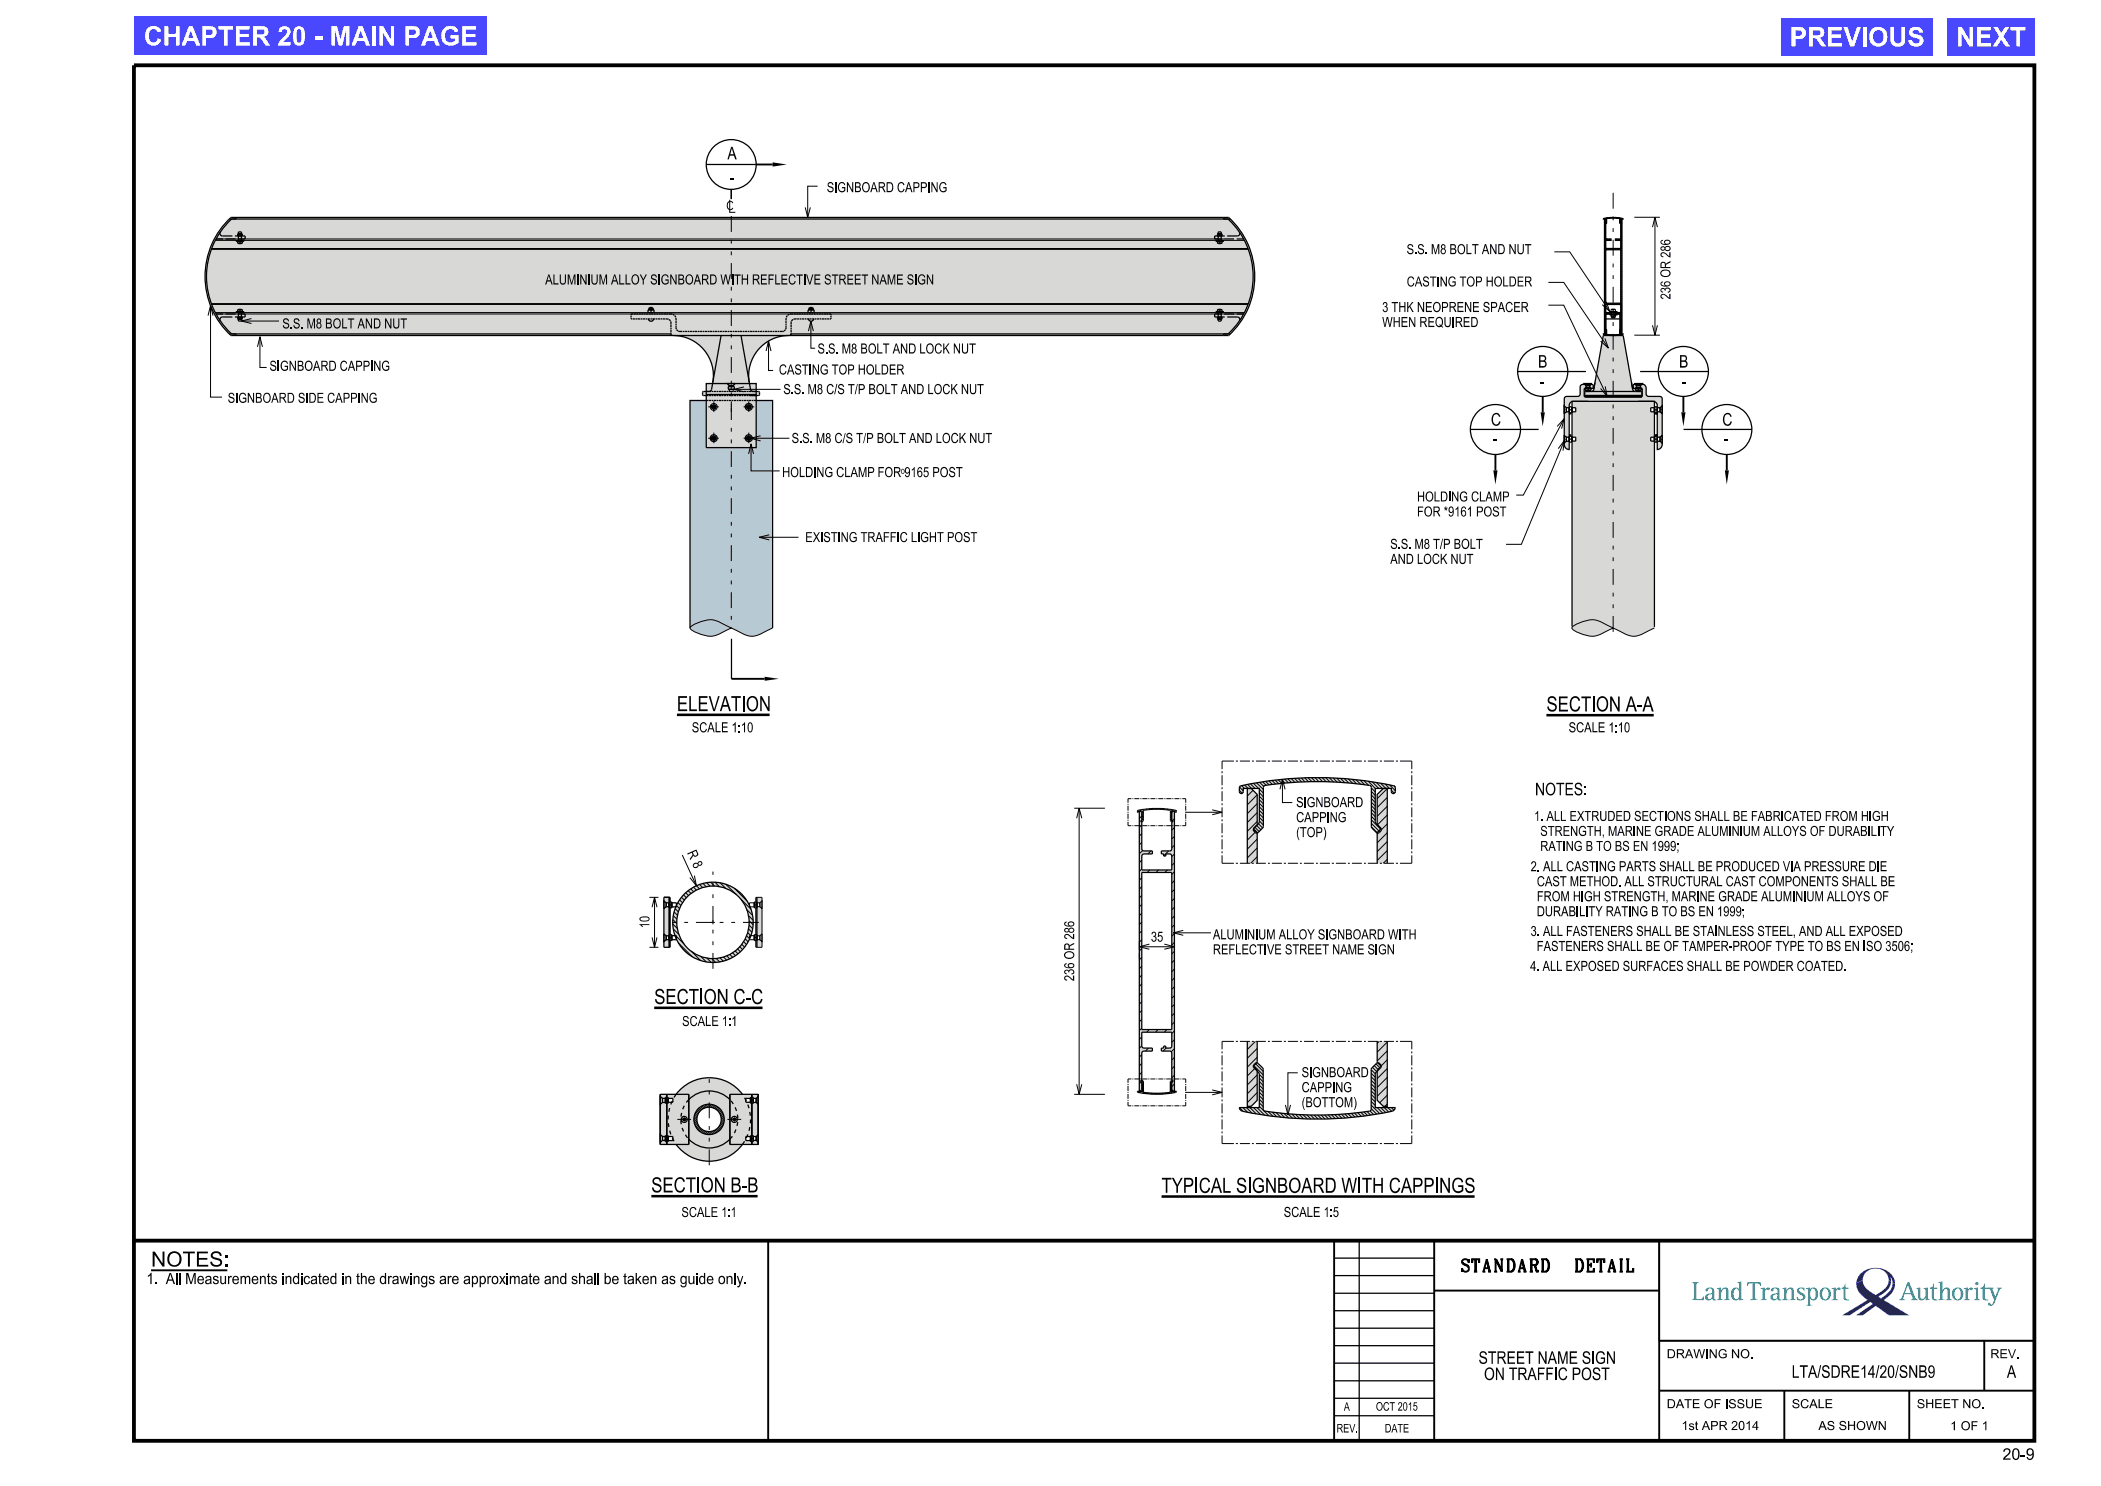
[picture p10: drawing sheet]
<svg xmlns="http://www.w3.org/2000/svg" width="420mm" height="297mm" viewBox="0 0 420 297" stroke-linecap="round" stroke-linejoin="round" font-family="sans-serif">
<defs><g id="words">
<g font-size="3.8" fill="#fff">
<text x="28.7" y="9.1">CHAPTER 20 - MAIN PAGE</text>
<text x="357.8" y="9.3">PREVIOUS</text>
<text x="391.1" y="9.3">NEXT</text>
</g>
<g font-size="3">
<text x="135.3" y="142.1">ELEVATION</text>
<text x="309.1" y="142.2">SECTION A-A</text>
<text x="130.8" y="200.7">SECTION C-C</text>
<text x="130.2" y="238.3">SECTION B-B</text>
<text x="232.2" y="238.4">TYPICAL SIGNBOARD WITH CAPPINGS</text>
<text x="30.2" y="253.1">NOTES:</text>
</g>
<g font-size="2.5">
<text x="145.4" y="31.9">A</text>
<text x="145.4" y="41.9">c</text>
<text x="307.5" y="73.5">B</text>
<text x="335.6" y="73.5">B</text>
<text x="298" y="85.1">C</text>
<text x="344.3" y="85.1">C</text>
<text x="306.9" y="159">NOTES:</text>
<text x="292.3" y="254.2">STANDARD</text>
<text x="313.9" y="254.2">DETAIL</text>
<text x="295.6" y="272.6">STREET NAME SIGN</text>
<text x="296.7" y="275.8">ON TRAFFIC POST</text>
<text x="358.2" y="275.4">LTA/SDRE14/20/SNB9</text>
<text x="401.2" y="275.4">A</text>
</g>
<text font-size="2.3" x="400.3" y="291.8">20-9</text>
<text font-size="2.2" x="29.3" y="256.7">1. All Measurements indicated in the drawings are approximate and shall be taken as guide only.</text>
<g font-size="2">
<text x="165.3" y="38.4">SIGNBOARD CAPPING</text>
<text x="281.2" y="50.8">S.S. M8 BOLT AND NUT</text>
<text x="109" y="56.9">ALUMINIUM ALLOY SIGNBOARD WITH REFLECTIVE STREET NAME SIGN</text>
<text x="281.2" y="57.3">CASTING TOP HOLDER</text>
<text x="56.4" y="65.6">S.S. M8 BOLT AND NUT</text>
<text x="276.3" y="65.4">WHEN REQUIRED</text>
<text x="276.3" y="62.4">3 THK NEOPRENE SPACER</text>
<text x="163.4" y="70.7">S.S. M8 BOLT AND LOCK NUT</text>
<text x="53.9" y="74.1">SIGNBOARD CAPPING</text>
<text x="155.7" y="74.8">CASTING TOP HOLDER</text>
<text x="45.5" y="80.5">SIGNBOARD SIDE CAPPING</text>
<text x="156.6" y="78.8">S.S. M8 C/S T/P BOLT AND LOCK NUT</text>
<text x="158.2" y="88.5">S.S. M8 C/S T/P BOLT AND LOCK NUT</text>
<text x="156.4" y="95.4">HOLDING CLAMP FOR ͦ9165 POST</text>
<text x="283.3" y="100.2">HOLDING CLAMP</text>
<text x="283.3" y="103.2">FOR *9161 POST</text>
<text x="161" y="108.3">EXISTING TRAFFIC LIGHT POST</text>
<text x="277.9" y="112.7">AND LOCK NUT</text>
<text x="277.9" y="109.7">S.S. M8 T/P BOLT</text>
<text x="138.3" y="146.4">SCALE 1:10</text>
<text x="313.6" y="146.4">SCALE 1:10</text>
<text x="259.1" y="161.3">SIGNBOARD</text>
<text x="259.1" y="167.3">(TOP)</text>
<text x="259.1" y="164.3">CAPPING</text>
<text x="306.7" y="164.1">1. ALL EXTRUDED SECTIONS SHALL BE FABRICATED FROM HIGH</text>
<text x="307.8" y="167.1">STRENGTH, MARINE GRADE ALUMINIUM ALLOYS OF DURABILITY</text>
<text x="137.3" y="170.5" transform="rotate(66 137.3 170.5)">R 8</text>
<text x="307.9" y="170.1">RATING B TO BS EN 1999;</text>
<text x="306" y="174.1">2. ALL CASTING PARTS SHALL BE PRODUCED VIA PRESSURE DIE</text>
<text x="307.1" y="177.1">CAST METHOD. ALL STRUCTURAL CAST COMPONENTS SHALL BE</text>
<text x="307.1" y="180.1">FROM HIGH STRENGTH, MARINE GRADE ALUMINIUM ALLOYS OF</text>
<text x="307.1" y="183.1">DURABILITY RATING B TO BS EN 1999;</text>
<text x="230.1" y="188.2">35</text>
<text x="242.5" y="190.7">REFLECTIVE STREET NAME SIGN</text>
<text x="242.5" y="187.7">ALUMINIUM ALLOY SIGNBOARD WITH</text>
<text x="306" y="187.1">3. ALL FASTENERS SHALL BE STAINLESS STEEL, AND ALL EXPOSED</text>
<text x="307.2" y="190.1">FASTENERS SHALL BE OF TAMPER-PROOF TYPE TO BS EN ISO 3506;</text>
<text x="305.9" y="194.1">4. ALL EXPOSED SURFACES SHALL BE POWDER COATED.</text>
<text x="136.4" y="205.1">SCALE 1:1</text>
<text x="260.2" y="215.3">SIGNBOARD</text>
<text x="260.2" y="221.3">(BOTTOM)</text>
<text x="260.2" y="218.3">CAPPING</text>
<text x="136.2" y="243.2">SCALE 1:1</text>
<text x="256.6" y="243.2">SCALE 1:5</text>
</g>
<g font-size="1.8">
<text x="333.2" y="271.5">DRAWING NO.</text>
<text x="397.9" y="271.5">REV.</text>
<text x="333.2" y="281.5">DATE OF ISSUE</text>
<text x="358.2" y="281.5">SCALE</text>
<text x="383.2" y="281.5">SHEET NO.</text>
<text x="336.1" y="285.8">1st APR 2014</text>
<text x="363.5" y="285.8">AS SHOWN</text>
<text x="389.9" y="285.9">1 OF 1</text>
</g>
<g font-size="1.7">
<text x="268.6" y="282">A</text>
<text x="275.1" y="281.9">OCT 2015</text>
<text x="267.2" y="286.3">REV.</text>
<text x="276.8" y="286.3">DATE</text>
</g>
</g></defs>
<g fill="#d8d8d7">
<path d="M141.2 76.7h10v3.3h-10z"/>
<path d="M45.8 43.8l.4-.3h199.4a16 16 0 0 1 0 23.6h-199.4a16 16 0 0 1-.4-23.3z" fill-rule="evenodd"/>
<path d="M148.1 67.1h9.6a8 8 0 0 0-7.9 9.3z" fill-rule="evenodd"/>
<path d="M144.1 67.1h4l1.7 9.6h-7.3z" fill-rule="evenodd"/>
<path d="M134.6 67.1h9.5l-1.6 9.3a8 8 0 0 0-7.9-9.3z" fill-rule="evenodd"/>
<path d="M140.5 78.3l.7-.1v.9l-.8-.2z" fill-rule="evenodd"/>
<path d="M151.2 78.2h.5l.1 .2-.1 .6-.5 .1z" fill-rule="evenodd"/>
<path d="M141.2 80v9.5h10v-9.5zM142 81.3a.7 .7 0 0 1 1.4 0 .7 .7 0 0 1-1.4 0zM149 81.3a.7 .7 0 0 1 1.4 0 .7 .7 0 0 1-1.4 0zM149 87.6a.7 .7 0 0 1 1.4 0 .7 .7 0 0 1-1.4 0zM142 87.6a.7 .7 0 0 1 1.4 0 .7 .7 0 0 1-1.4 0z" fill-rule="evenodd"/>
</g>
<g fill="#b7c9d3">
<path d="M137.9 80h3.3v9.5h10v-9.5h3.2v45.5l-1.2 .6a4.5 4.5 0 0 1-3.9 .9l-4.1-2a6.1 6.1 0 0 0-3.4-1.1l-1.3 .2-1.2 .5-1 .5-.4 .4z" fill-rule="evenodd"/>
<path d="M138.1 125.2a5.7 5.7 0 0 1 5.7-.9l2.4 1.2-.7 .3a6 6 0 0 1-4.5 1.2 5.7 5.7 0 0 1-3.1-1.5z" fill-rule="evenodd"/>
</g>
<g fill="#d8d8d7">
<path d="M320.7 43.8v22.9h.3l-.1-.7 .1-.1v-3.1h1.1v-.3h-1.1v-1.6h3v1.6h-1.1v.3h1.1v3.1l.1 .1-.1 .7h.2v-22.9h-.2l.1 .8-.1 .1v3.1h-1.1v.2h1.1v1.7h-3v-1.7h1.1v-.2h-1.1v-3.1l-.1-.1 .1-.8zM321 49.9h3v10.7h-3z" fill-rule="evenodd"/>
<path d="M321 65.9l.2 .1v.7a4.2 4.2 0 0 0 2.6 0v-.7l.1-.1 .2 .1-.2 .1v.6h.5v.1l-1.9 .3-1.9-.3-.1-.1h.6z" fill-rule="evenodd"/>
<path d="M320.6 43.7l1.9-.2 1.9 .2v.1h-.5v.6l.2 .2-.2 .1-.1-.1v-.8a4.2 4.2 0 0 0-2.6 0v.8l-.2 .1-.1-.1 .2-.2v-.6z" fill-rule="evenodd"/>
<path d="M314.3 80.3h16.4v1.2h-.7v.8l.7 .1v4.9l-.7 .1v.8h.7v37.3l-1 .5a5.2 5.2 0 0 1-3.6 1.1l-1.1-.3-3.6-1.8a5.1 5.1 0 0 0-5-.7l-2.1 .9v-37h.7v-.8l-.7-.1v-4.9l.7-.1v-.8h-.7z" fill-rule="evenodd"/>
<path d="M314.5 125.2a6.8 6.8 0 0 1 4.9-1.2l3.1 1.5-.7 .3a6 6 0 0 1-4.5 1.2 5.7 5.7 0 0 1-3.1-1.5z" fill-rule="evenodd"/>
<path d="M320.5 67.1h4l1.9 10.8 .2 .2 .3 .1h-8.8l.3-.1 .2-.2z" fill-rule="evenodd"/>
<path d="M312.7 82.7l.4-.4h.6v.2h.3v.2h-.3v4.2h.3v.2h-.3v.3h-.6l-.4-.4z" fill-rule="evenodd"/>
<path d="M312.7 88.5l.4-.3h.6v1.6a1.07 1.07 0 0 1-1-1.3z" fill-rule="evenodd"/>
<path d="M312.8 79.5l.4-.3h2.2l.3-.1 .2-.4v-1.6a.66 .66 0 0 1 1.1 0v.4h-.1l-.2 .3v1.3a1.07 1.07 0 0 0 1.2 .2h10.2l.2-.2v-1.3l-.2-.3h-.2v-.4a.66 .66 0 0 1 .8-.2 .66 .66 0 0 1 .4 .7v1.1l.3 .5h2.4l.5 .3v1.6l-.4 .4h-.6a.96 .96 0 0 0-.8-1.3h-16a.94 .94 0 0 0-.8 1.3h-.6l-.4-.4z" fill-rule="evenodd"/>
<path d="M331 82.5h.3v-.2h.6l.4 .4v4.3l-.4 .4h-.6v-.3h-.3v-.2h.3v-4.2h-.3z" fill-rule="evenodd"/>
<path d="M331.3 88.2h.6a.89 .89 0 0 1 .3 .9 .89 .89 0 0 1-.7 .7h-.2z" fill-rule="evenodd"/>
<path d="M318.1 76.8l.4 .2v.6h-.4v-.1h-.3v-.4z" fill-rule="evenodd"/>
<path d="M326.5 76.9l.4-.1 .2 .3v.4h-.2v.1h-.4z" fill-rule="evenodd"/>
<path d="M316.9 78.3l11.1-.1 .2 .2v.4l-.2 .3h-11.1l-.1-.2z" fill-rule="evenodd"/>
</g>
<path d="M317 79.2h11.1" fill="none" stroke="#d8d8d7" stroke-width=".28"/>
<g fill="#d8d8d7">
<path d="M247.8 157.2a70 70 0 0 1 31-.1l.1 .3v.8a.41 .41 0 0 1-.4 .4 .41 .41 0 0 1-.4-.4v-.6h-3.2v6.5l.3 .6 .8 .9-.7 .9-1.2-1.2v-7.9l-.1-.3a64.9 64.9 0 0 0-21.3 0l-.1 .3v7.8l-1.2 1.3h-.1l-.7-.9 1.1-1.3v-6.7h-3.2v.7l-.2 .3a.4 .4 0 0 1-.5-.4z" fill-rule="evenodd"/>
<path d="M249.3 157.6h.8l1.2 1.2v5.9l-.7 .9a.69 .69 0 0 0 .7 .9v6h-2z" fill-rule="evenodd"/>
<path d="M275.3 158.8l1.2-1.2h.8v14.9h-2v-6a.75 .75 0 0 0 .8-.8l-.8-1z" fill-rule="evenodd"/>
<path d="M249.3 208.1h2v4.2l-.7 .5-.1 .3 .1 .3 .7 .6v5.9l-1.2 1.2h-.8z" fill-rule="evenodd"/>
<path d="M251.2 212.4l1.3 1.2v8.1l.1 .3a65.3 65.3 0 0 0 21.4 0l.1-.3v-8l.1-.3 1.2-1 .6 .6v.2l-.6 .6-.5 .8v6.8h4a.82 .82 0 0 1-.6 .7 71.4 71.4 0 0 1-30.2-.1l-.3-.6h3.9v-6.6l-.4-.9-.7-.8z" fill-rule="evenodd"/>
<path d="M275.3 208.1h2v13h-.8l-1.2-1.2v-5.8l.7-.7a.8 .8 0 0 0-.6-1l-.1-.2z" fill-rule="evenodd"/>
<path d="M228.2 215.9l.4 .3v2a13.1 13.1 0 0 0 5.4 0v-2l.3-.3 .1 .2-.2 .3v1.7h1l-.1 .2a16.1 16.1 0 0 1-7.7 0v-.2h1v-1.7l-.3-.3z" fill-rule="evenodd"/>
<path d="M227.4 162a15.5 15.5 0 0 1 7.8 .1l-.1 .2-.2-.2h-.7v1.7l.2 .3-.2 .2-.2-.3v-2a13.4 13.4 0 0 0-5.4 0v2l-.4 .3-.1-.2 .2-.3 .1-1.7h-.8l-.1 .2z" fill-rule="evenodd"/>
<path d="M227.8 162.1v56h.2l.2-.3v-1.5l-.1-.3 .1-.1 .1-5.6 .4-.2h1.7v-.6h-1.7l-.4-.2-.1-3h6l-.1 3.1-1.1 .1v-.4h-.4v.4h-.4v.6h1.7l.3 .2v5.6l.3 .2-.3 .2v1.5l.4 .3h.2v-56l-.6 .3v1.5l.3 .2-.3 .2v5.5l-.3 .3h-1.7v.6h.4v.4h.4v-.4h.9l.3 .2v3h-6l.1-3 .4-.2h1.7v-.6h-1.7l-.4-.2-.1-5.6-.1-.2 .1-.2v-1.5l-.2-.3zM228.2 174.4h6v31.4h-6z" fill-rule="evenodd"/>
<path d="M151.3 179.3h1v.8l-.4 .3h-.6z" fill-rule="evenodd"/>
<path d="M151.3 181.2h.6l.4 .4v5.1l-.4 .3h-.6z" fill-rule="evenodd"/>
<path d="M151.3 187.8h.6l.4 .4v1.1h-1z" fill-rule="evenodd"/>
<path d="M151.1 188h.2v1.3h-.2z" fill-rule="evenodd"/>
</g>
<path d="M151.2 181.5v5.3" fill="none" stroke="#d8d8d7" stroke-width=".21"/>
<g fill="#d8d8d7">
<path d="M151.1 179.3h.2v1h-.2z" fill-rule="evenodd"/>
<path d="M132.7 179.3h1v1.1h-.5l-.5-.3z" fill-rule="evenodd"/>
<path d="M132.7 181.6l.5-.4h.5v5.8h-.5l-.5-.3z" fill-rule="evenodd"/>
<path d="M132.7 188.2l.5-.4h.5v1.5h-1z" fill-rule="evenodd"/>
<path d="M133.7 188h.2v1.3h-.2z" fill-rule="evenodd"/>
</g>
<path d="M133.8 181.5v5.3" fill="none" stroke="#d8d8d7" stroke-width=".2"/>
<g fill="#d8d8d7">
<path d="M133.7 179.3h.2v1h-.2z" fill-rule="evenodd"/>
<path d="M134.5 184.4a8 8 0 0 0 16.1 0 8 8 0 0 0-16.1 0zM135.3 184.3a7.2 7.2 0 0 1 14.5 0 7.2 7.2 0 0 1-14.5 0z" fill-rule="evenodd"/>
<path d="M132 218.7h1.3v.6h-.3v.2h-.6l-.4-.4z" fill-rule="evenodd"/>
<path d="M132 220.7l.4-.4h.6v.2h.3v6.5h-.3v.2h-.6l-.4-.4z" fill-rule="evenodd"/>
<path d="M132 228.3l.4-.4h.6v.3h.3v.5h-1.3z" fill-rule="evenodd"/>
<path d="M133.3 218.7v.6h.2l.1 .2h.9v.8h-.9l-.1 .2h-.2v6.5h.2l.1 .2h.9v.8h-.9l-.1 .2h-.2v.5h4.4v-10zM136.2 223.7a.6 .6 0 0 1 1.2 0 .6 .6 0 0 1-1.2 0z" fill-rule="evenodd"/>
<path d="M136.7 223.5l-.2 .2 .2 .3h.2l.2-.3-.2-.2zM136.7 223.7h.2v.1h-.2z" fill-rule="evenodd"/>
<path d="M145.9 218.7v10h4.4v-.5h-.2l-.1-.2h-.9v-.8h.9l.3-.2v-6.5h-.2l-.1-.2h-.9v-.8h.9l.1-.2h.2v-.6zM146.2 223.7a.6 .6 0 0 1 1.2 0 .6 .6 0 0 1-1.2 0z" fill-rule="evenodd"/>
<path d="M146.7 223.5l-.2 .2 .2 .3h.2l.2-.3-.2-.2zM146.7 223.7h.2v.1h-.2z" fill-rule="evenodd"/>
<path d="M150.3 220.5h.3v-.2h.6l.4 .4v6.1l-.4 .4h-.6v-.2h-.3z" fill-rule="evenodd"/>
<path d="M150.3 218.7h1.3v.4l-.4 .4h-.6v-.2h-.3z" fill-rule="evenodd"/>
<path d="M150.3 228.2h.3v-.3h.6l.4 .4v.4h-1.3z" fill-rule="evenodd"/>
<path d="M135.9 217.9a8.2 8.2 0 0 1 5.9-2.5v2.6a5.4 5.4 0 0 0-4.1 1.8v-1.1h-2.6z" fill-rule="evenodd"/>
<path d="M141.8 215.4a8.2 8.2 0 0 1 6.6 3.3h-2.5v1.1a5.4 5.4 0 0 0-4.1-1.8z" fill-rule="evenodd"/>
<path d="M141.8 218a5.4 5.4 0 0 1 4.1 1.8v7.9a5.6 5.6 0 0 1-4.1 1.7v-2.6a3 3 0 0 0 3-3.1 3 3 0 0 0-3-3z" fill-rule="evenodd"/>
<path d="M137.7 219.8a5.4 5.4 0 0 1 4.1-1.8v2.7a3 3 0 0 0-3.1 3 3 3 0 0 0 3.1 3.1v2.6a5.6 5.6 0 0 1-4.1-1.7z" fill-rule="evenodd"/>
<path d="M135.1 228.7h2.6v-1a5.6 5.6 0 0 0 4.1 1.7v2.7a8.3 8.3 0 0 1-6.7-3.4z" fill-rule="evenodd"/>
<path d="M141.8 229.4a5.6 5.6 0 0 0 4.1-1.7v1h2.5a8.3 8.3 0 0 1-6.6 3.4z" fill-rule="evenodd"/>
</g>
<path d="M26.8 13h379.9v275h-379.9zM26.8 248h379.9" fill="none" stroke="#000" stroke-width=".76" stroke-linecap="butt"/>
<path d="M153.6 248v40M266.7 248v40M286.7 257.9h45M286.7 248v40M331.7 248v40M331.7 268h75M331.7 278h75M356.7 278v10M381.7 278v10M396.7 268v10" fill="none" stroke="#000" stroke-width=".38"/>
<path d="M266.7 258.5h20M266.7 254.9h20M266.7 251.5h20M271.7 248v40M331.7 248h75v20h-75zM266.7 279.5h20M266.7 276h20M266.7 272.4h20M266.7 269h20M266.7 265.5h20M266.7 262h20M266.7 283h20" fill="none" stroke="#000" stroke-width=".25"/>
<g fill="#171c8f">
<path d="M371.1 256.5l1.3-.6a3.5 3.5 0 0 0 2.2 2.7l.4 .3 .7-.5a3.1 3.1 0 0 0 1.9-2.5l.4 .2a3.7 3.7 0 0 1-2.2 2.9l-.3 .2 .5 .3 1-.7a3 3 0 0 0 1.3-2.2l.5-.1a4.1 4.1 0 0 1-2.2 3.4l5 3h-4l-2.6-1.9-2.6 1.9h-1.3l3.3-2.3-.5-.4-4.2 2.7h-1.4l5-3.1-.4-.3a3.7 3.7 0 0 1-1.8-3z" fill-rule="evenodd"/>
<path d="M371.9 254.6a4.2 4.2 0 0 1 6.8 1.2l.1 .7-.5 .1-.1-.8-.3-.6 .1 .9-.4-.2a2.63 2.63 0 0 0-2.6-2.4 2.63 2.63 0 0 0-2.6 2.4l-1.3 .6 .2-1z" fill-rule="evenodd"/>
</g>
<g fill="#008c95">
<path d="M338.2 256.3h1.4l-.4 .2-.1 .2v2.9h1l.4-.5h.1v.8l-2.4-.1 .4-.3v-2.8z" fill-rule="evenodd"/>
<path d="M341.1 257.6l-.1 .1a.28 .28 0 0 0 .2 .4 .28 .28 0 0 0 .3-.4l.1-.2h.4l.2 .2 .1 .8h-.6a.71 .71 0 0 0-.8 .6 .71 .71 0 0 0 .5 .8 .71 .71 0 0 0 .9-.4l.1 .3 .3 .1a.16 .16 0 0 0 .2 .1 .16 .16 0 0 0 .1-.3l-.3-.1v-1.7l-.2-.4-.3-.2h-.7zM341.5 258.9l.8-.2v.4l-.3 .5-.2 .1-.3-.1-.2-.6z" fill-rule="evenodd"/>
<path d="M343.2 257.5l.8-.2v.8l.2-.4 .5-.4 .6 .1 .2 .5v1.6l.4 .3-1.2 .1 .4-.4v-1.6l-.2-.3h-.3l-.3 .3-.3 .6v1l.4 .3-1.2 .1 .4-.4v-1.8z" fill-rule="evenodd"/>
<path d="M347.3 256.3l.8-.2v3.3l.4 .3-.8 .2v-.4l-.2 .2-.4 .2a1.33 1.33 0 0 1-.8-2.2l.5-.4h.4l.5 .4v-1.1zM346.9 257.6l-.4 .8 .2 1.1a.61 .61 0 0 0 .8 0 .61 .61 0 0 0 .2-.7l-.2-1-.3-.3z" fill-rule="evenodd"/>
<path d="M349.3 256.3h2.7v.7h-.1l-.1-.3-.3-.2h-.7v2.9l.2 .3 .4 .1-1.6 .1 .4-.2 .2-.3v-2.9h-.7l-.3 .5h-.1z" fill-rule="evenodd"/>
<path d="M352 257.5l.8-.2v.6l.3-.5 .5-.1 .2 .4-.4 .1a.5 .5 0 0 0-.5 .1 .5 .5 0 0 0-.1 .6v1.1l.4 .2-1.2 .1 .4-.3v-1.9z" fill-rule="evenodd"/>
<path d="M354.1 257.6l.5-.3h.6l.4 .3 .1 2 .3 .1a.16 .16 0 0 1 0 .3 .16 .16 0 0 1-.3-.1h-.2l-.2-.4-.3 .3-.6 .1-.5-.4a.96 .96 0 0 1 1.2-1h.2v-.7l-.1-.2-.6-.1-.2 .6-.4-.1zM354.5 258.9l-.1 .2 .1 .4 .2 .2 .3-.1 .3-.4v-.5z" fill-rule="evenodd"/>
<path d="M356.3 257.5l.8-.2v.8l.4-.6 .9-.1 .2 .4v1.7l.4 .3-1.2 .1 .3-.4v-1.7v-.1l-.4-.1-.5 .5-.1 .4v1l.4 .4h-1.2l.4-.3v-1.9z" fill-rule="evenodd"/>
<path d="M359.4 257.5l.4-.2 .9 .1 .1 .6-.5-.5h-.4l-.3 .3 .2 .4 1 .6 .1 .5-.3 .4-.4 .2-1-.1v-.6l.6 .5h.4l.3-.3-.3-.5-.9-.6-.1-.5z" fill-rule="evenodd"/>
<path d="M361 257.5l.4 .2v3l-.4 .2h1.3l-.5-.3v-1.1l.5 .4h.4l.5-.3 .2-.6-.1-1.1a.82 .82 0 0 0-.7-.6 .82 .82 0 0 0-.8 .4v-.4zM362.1 257.7l.4-.2 .4 .3 .1 1.1-.2 .5a.53 .53 0 0 1-.7 .2 .53 .53 0 0 1-.2-.7v-.7z" fill-rule="evenodd"/>
<path d="M364.1 257.7l.5-.4 .7 .1 .5 .5 .2 .7h-.5l-.1-.7-.4-.4-.4 .1-.2 .2-.2 .8h-.4l.1-.6z" fill-rule="evenodd"/>
<path d="M363.8 258.6h.4l.1 .7 .4 .4h.4l.3-.3 .1-.8h.5v.2l-.4 .8-.4 .3h-.5l-.7-.4z" fill-rule="evenodd"/>
<path d="M366.1 257.5l.9-.2v.6l.3-.5 .5-.1 .1 .4-.3 .1a.5 .5 0 0 0-.5 .1 .5 .5 0 0 0-.1 .6v1l.4 .4h-1.3l.4-.2 .1-.3v-1.5z" fill-rule="evenodd"/>
<path d="M368.8 256.6h.1v.8h.6v.2h-.6l.1 1.9 .2 .2h.4v.2h-.7l-.4-.3v-2h-.3v-.2l.5-.3z" fill-rule="evenodd"/>
<path d="M381.4 256.2l-1.2 3.1-.6 .6h1.2l-.1-.2a.24 .24 0 0 1-.3-.1 .24 .24 0 0 1 .1-.3l.2-.6h1.4l.2 .7a.22 .22 0 0 1 0 .3 .22 .22 0 0 1-.2 0l-.1 .2h1.4l-.6-.5-1.2-3.2zM381.4 256.8l.6 1.6h-1.2z" fill-rule="evenodd"/>
<path d="M383 257.5l.9-.2v2l.2 .3h.3l.4-.3 .2-.6-.1-1-.4-.2 .8-.2v2.1l.5 .3-.8 .2-.1-.6-.4 .5h-.8l-.3-.6v-1.5z" fill-rule="evenodd"/>
<path d="M386.5 256.6h.1v.8h.7v.2h-.7v1.9l.3 .2h.4v.2h-.7a.54 .54 0 0 1-.4-.8v-1.5h-.4v-.2l.5-.2z" fill-rule="evenodd"/>
<path d="M387.5 256.3l.8-.2v2l.2-.5 .4-.3 .7 .2 .2 .4v1.6l.4 .4h-1.3l.5-.4v-1.6l-.3-.3-.4 .1-.4 .8v1l.4 .3-1.2 .1 .4-.4v-2.9z" fill-rule="evenodd"/>
<path d="M390.2 258.6h.5l.1 .8a.62 .62 0 0 0 .8 .3 .62 .62 0 0 0 .4-.8v-.3h.5l-.1 .5-.3 .5-.4 .3h-.6l-.6-.3-.2-.4z" fill-rule="evenodd"/>
<path d="M390.5 257.7l.6-.4 .7 .1 .5 .4 .2 .8h-.5l-.2-.8a.64 .64 0 0 0-.8-.2 .64 .64 0 0 0-.3 .8v.2h-.5l.1-.6z" fill-rule="evenodd"/>
<path d="M392.6 257.5l.8-.2v.6l.3-.5 .5-.1 .2 .4-.4 .1a.5 .5 0 0 0-.5 .1 .5 .5 0 0 0-.1 .6v1l.4 .4h-1.2l.4-.3v-1.9z" fill-rule="evenodd"/>
<path d="M394.6 257.5l.8-.2v2.3l.4 .3h-1.2l.4-.4v-1.7z" fill-rule="evenodd"/>
<path d="M396.6 256.6h.2v.8h1.2v.2h-1.2v1.8l.1 .3h.5v.2h-.7l-.4-.4v-1.9h-.4v-.2l.5-.2z" fill-rule="evenodd"/>
<path d="M397.4 257.4h1.2v.1a.25 .25 0 0 0-.3 .1 .25 .25 0 0 0 .1 .3l.5 1.3 .5-1.3a.24 .24 0 0 0 .1-.3 .24 .24 0 0 0-.3-.1v-.1h1l-.5 .4-1.2 2.9-.3 .2h-.5l-.3-.2 .1-.3 .4 .2a.25 .25 0 0 0 .3 .2 .25 .25 0 0 0 .2-.3l.2-.6-.8-2.2-.4-.1z" fill-rule="evenodd"/>
<circle cx="395.2" cy="256.5" r=".3"/>
</g>
<path d="M30.2 253.9h15.2" fill="none" stroke="#000" stroke-width=".38"/>
<g fill="#4a48ff">
<path d="M26.8 3.3h70.4v7.7h-70.4z"/>
<path d="M356 3.6h30.3v7.4h-30.3z"/>
<path d="M389.3 3.6h17.4v7.4h-17.4z"/>
</g>
<g fill="#000">
<path d="M154.4 32.5l2.9 .4-2.9 .4zM298.5 94h.9l-.5 2.8zM308 82.4h.8l-.4 2.8zM336.1 82.4h.8l-.4 2.8zM344.8 94h.8l-.4 2.8zM152.9 135.3l2.8 .4-2.8 .4z"/>
<path d="M145.9 35.6h.8v.3h-.8z" fill-rule="evenodd"/>
<path d="M324.2 43.7l.1 .1z" fill-rule="evenodd"/>
<path d="M332.1 56.3a.54 .54 0 0 0-.1 .7 .54 .54 0 0 0 .6 .3h.4a.64 .64 0 0 0 .7-.1 .64 .64 0 0 0 .2-.7 .6 .6 0 0 0-.8-.3 .6 .6 0 0 0-.3 .8l.1 .1a.47 .47 0 0 1-.6-.1 .47 .47 0 0 1-.1-.5l.2-.1v-.1zM333 56.5a.4 .4 0 0 1 .5-.1 .4 .4 0 0 1 .1 .6 .41 .41 0 0 1-.5 0 .41 .41 0 0 1-.1-.5z" fill-rule="evenodd"/>
<path d="M332.1 48.1l-.2 .3a1.16 1.16 0 0 0 1.8 .4 .54 .54 0 0 0 .1-.7 .54 .54 0 0 0-.7-.2 .44 .44 0 0 0-.5 .3 .44 .44 0 0 0 .3 .6 .46 .46 0 0 1-.6-.1 .46 .46 0 0 1-.1-.5l.2-.1v-.2zM333 48.2a.43 .43 0 0 1 .5-.1 .43 .43 0 0 1 .2 .5 .42 .42 0 0 1-.6 .1 .42 .42 0 0 1-.1-.5z" fill-rule="evenodd"/>
<path d="M332.1 49.4a.47 .47 0 0 0 .1 .7 .47 .47 0 0 0 .6-.2 .58 .58 0 0 0 .9 .2 .58 .58 0 0 0 0-.9 .58 .58 0 0 0-.9 .3l-.2-.3zM332.1 49.6a.3 .3 0 0 1 .6 0 .3 .3 0 0 1-.6 0zM333.1 49.4a.38 .38 0 0 1 .5-.1 .38 .38 0 0 1 .1 .5 .38 .38 0 0 1-.5 .1 .38 .38 0 0 1-.1-.5z" fill-rule="evenodd"/>
<path d="M332.1 54.1a.82 .82 0 0 0 0 1.1 .82 .82 0 0 0 1 .2 .78 .78 0 0 0 .9-.9 .78 .78 0 0 0-1.1-.6zM332.2 54.3a.86 .86 0 0 1 .9-.2 .86 .86 0 0 1 .6 .7 .85 .85 0 0 1-.9 .4 .85 .85 0 0 1-.7-.7z" fill-rule="evenodd"/>
<path d="M332.1 57.7l.3-.2 .4 .2a.55 .55 0 0 1 1-.1 .55 .55 0 0 1-.4 .9v-.2h.2a.37 .37 0 0 0-.1-.7 .37 .37 0 0 0-.5 .4v.1h-.2a.31 .31 0 0 0-.4-.4 .31 .31 0 0 0-.2 .5l.3 .1-.1 .2-.4-.3z" fill-rule="evenodd"/>
<path d="M332.1 58.9a1.46 1.46 0 0 1 1.6 .6v-.8h.2v1.1l-.5-.3a.86 .86 0 0 0-1.3-.4l.1 .3 .3 .1v.3l-.5-.4z" fill-rule="evenodd"/>
<path d="M332.1 50.5a1.46 1.46 0 0 1 1.6 .7v-.8h.2v1.1l-.4-.2a1.25 1.25 0 0 0-1.3-.6v.3l.3 .2v.2l-.5-.3z" fill-rule="evenodd"/>
<path d="M332.1 52.5l-.2 1.1h2v-.2h-.9l.1-.5 .8-.4v-.3l-.9 .6a.57 .57 0 0 0-.9-.3zM332.2 52.6a.34 .34 0 0 1 .4-.1 .34 .34 0 0 1 .2 .4v.5h-.7z" fill-rule="evenodd"/>
<path d="M307.9 76.4h.8v.4h-.8z" fill-rule="evenodd"/>
<path d="M324.2 66.7l.1 .1z" fill-rule="evenodd"/>
<path d="M336.2 76.4h.7v.4h-.7z" fill-rule="evenodd"/>
<path d="M298.5 87.8h.8v.4h-.8z" fill-rule="evenodd"/>
<path d="M344.7 87.8h.7v.4h-.7z" fill-rule="evenodd"/>
<path d="M231.2 161.5l.1 .1z" fill-rule="evenodd"/>
<path d="M127.9 183.4a.65 .65 0 0 0 .2 .7 .65 .65 0 0 0 .7 .1h.4a.54 .54 0 0 0 .7-.6 .54 .54 0 0 0-.8-.4h-.7zM128.1 183.6a1.77 1.77 0 0 1 1.5 0l.1 .1a1.24 1.24 0 0 1-1.7 0z" fill-rule="evenodd"/>
<path d="M127.8 184.7h2v.2h-1.5l.3 .4h-.3z" fill-rule="evenodd"/>
<path d="M212.9 192.6l-.2 .4a1.28 1.28 0 0 0 2 .1 .63 .63 0 0 0-.6-.6 .63 .63 0 0 0-.6 .7l.2 .2a.47 .47 0 0 1-.5-.1 .47 .47 0 0 1-.2-.5l.3-.1-.1-.2zM213.8 192.8a.43 .43 0 0 1 .5-.2 .43 .43 0 0 1 .2 .5 .42 .42 0 0 1-.5 .2 .42 .42 0 0 1-.2-.5z" fill-rule="evenodd"/>
<path d="M212.9 184.3l-.2 .3a1.17 1.17 0 0 0 1.7 .5 .55 .55 0 0 0 .3-.7 .55 .55 0 0 0-.8-.2 .45 .45 0 0 0-.5 .3 .45 .45 0 0 0 .3 .5 .47 .47 0 0 1-.5 0 .47 .47 0 0 1-.2-.5l.3-.1-.1-.2zM213.8 184.4a.4 .4 0 0 1 .5-.1 .4 .4 0 0 1 .1 .6 .41 .41 0 0 1-.5 .1 .41 .41 0 0 1-.1-.6z" fill-rule="evenodd"/>
<path d="M212.9 185.6a.48 .48 0 0 0 .1 .7 .48 .48 0 0 0 .6-.1 .58 .58 0 0 0 .9 .2 .58 .58 0 0 0 0-.9 .58 .58 0 0 0-.9 .2l-.3-.2zM212.9 185.9a.3 .3 0 0 1 .6 0 .3 .3 0 0 1-.6 0zM213.8 185.9a.4 .4 0 0 1 .8 0 .4 .4 0 0 1-.8 0z" fill-rule="evenodd"/>
<path d="M212.9 190.4a.82 .82 0 0 0 0 1 .82 .82 0 0 0 1 .2 .79 .79 0 0 0 .9-.8 .79 .79 0 0 0-1.1-.7zM213.2 190.5a.82 .82 0 0 1 .8-.2 .82 .82 0 0 1 .5 .7 .99 .99 0 0 1-1.5 0z" fill-rule="evenodd"/>
<path d="M212.9 193.9l.5-.1 .2 .2a.55 .55 0 0 1 1-.1 .55 .55 0 0 1-.4 .9v-.2a.33 .33 0 0 0 .4-.4 .33 .33 0 0 0-.5-.3l-.3 .2v.3l-.2-.1a.32 .32 0 0 0-.3-.4 .32 .32 0 0 0-.3 .3 .32 .32 0 0 0 .3 .4v.1h-.3l-.2-.3z" fill-rule="evenodd"/>
<path d="M212.9 195.1a1.43 1.43 0 0 1 1.6 .7v-.8h.2v1l-.4-.1a1.3 1.3 0 0 0-1.3-.6v.3l.3 .2v.2l-.4-.1a.51 .51 0 0 1 0-.8z" fill-rule="evenodd"/>
<path d="M212.9 186.8a1.35 1.35 0 0 1 1.5 .6l.1-.7h.2v1l-.5-.2a.86 .86 0 0 0-1.2-.5v.3l.3 .2v.2l-.4-.2a.51 .51 0 0 1 0-.7z" fill-rule="evenodd"/>
<path d="M212.9 188.7l-.2 1.1h2v-.2h-.8v-.4l.8-.5v-.2l-.9 .5a.56 .56 0 0 0-.9-.3zM213 188.9a.34 .34 0 0 1 .4-.1 .34 .34 0 0 1 .2 .4v.4h-.6z" fill-rule="evenodd"/>
<path d="M234.7 190.1l.1 .1z" fill-rule="evenodd"/>
<path d="M234.7 190.7l.1 .1z" fill-rule="evenodd"/>
<path d="M231.2 218.7l.1 .1z" fill-rule="evenodd"/>
<path d="M340.7 280.6a.9 .9 0 0 0 1.8 0 .9 .9 0 0 0-1.8 0zM341.1 280a.67 .67 0 0 1 1.1 .5 .67 .67 0 0 1-1.1 .6l-.1-.5z" fill-rule="evenodd"/>
<path d="M345.8 279.8a.71 .71 0 0 1 1.2 .4h-.3a.39 .39 0 0 0-.4-.4 .39 .39 0 0 0-.3 .5 .95 .95 0 0 1 1 .8 .77 .77 0 0 1-.8 .4 .77 .77 0 0 1-.6-.6l.2-.1a.46 .46 0 0 0 .5 .5 .46 .46 0 0 0 .4-.5l-.1-.1a.77 .77 0 0 1-.9-.7z" fill-rule="evenodd"/>
<path d="M347.4 279.9a.69 .69 0 0 1 .7-.3 .69 .69 0 0 1 .6 .6h-.3a.41 .41 0 0 0-.4-.4 .41 .41 0 0 0-.4 .5 .95 .95 0 0 1 1.1 .8 .75 .75 0 0 1-.8 .4 .75 .75 0 0 1-.6-.6l.2-.1a.48 .48 0 0 0 .5 .5 .48 .48 0 0 0 .4-.5l-.1-.1a.67 .67 0 0 1-.7-.2 .67 .67 0 0 1-.2-.6z" fill-rule="evenodd"/>
<path d="M358.5 279.8a.71 .71 0 0 1 1.2 .4h-.3a.39 .39 0 0 0-.4-.4 .39 .39 0 0 0-.3 .5 .95 .95 0 0 1 1 .8 .77 .77 0 0 1-.8 .4 .77 .77 0 0 1-.6-.6l.2-.1a.46 .46 0 0 0 .5 .5 .46 .46 0 0 0 .4-.5l-.1-.1a.77 .77 0 0 1-.9-.7z" fill-rule="evenodd"/>
<path d="M360.3 279.8a.78 .78 0 0 1 1.3 .3l-.3 .1a.61 .61 0 0 0-.8-.3 .61 .61 0 0 0-.3 .9 .56 .56 0 0 0 .6 .5 .56 .56 0 0 0 .6-.5l.2 .1a.86 .86 0 0 1-1.3 .5 .86 .86 0 0 1-.2-1.3z" fill-rule="evenodd"/>
<path d="M383.5 279.8a.69 .69 0 0 1 1.2 .4h-.2a.41 .41 0 0 0-.5-.4 .41 .41 0 0 0-.4 .5 .95 .95 0 0 1 1.1 .8 .75 .75 0 0 1-.8 .4 .75 .75 0 0 1-.6-.6l.2-.1a.48 .48 0 0 0 .5 .5 .48 .48 0 0 0 .5-.5l-.2-.1a.67 .67 0 0 1-.7-.2 .67 .67 0 0 1-.2-.6z" fill-rule="evenodd"/>
<path d="M394.2 280.6a.9 .9 0 0 0 1.8 0 .9 .9 0 0 0-1.8 0zM394.6 280a.67 .67 0 0 1 1.1 .5 .67 .67 0 0 1-1.1 .6l-.2-.5z" fill-rule="evenodd"/>
<circle cx="227.8" cy="190.1" r=".07"/>
</g>
<g fill="none" stroke="#000" stroke-width=".25">
<path d="M141.2 32.9h9.9M146.2 37.8v2M43.2 47.8h1.4M44 46.4v.3l.3 .4 2.2 .1M45.1 47.8h2M45.5 44.1l.7-.6h199.4a15.9 15.9 0 0 1 0 23.6h-199.4a16 16 0 0 1-.7-23zM45.9 43.8h200.1M46.5 43.8h-.2a15.5 15.5 0 0 0 0 22.9h.2M47 47.2h2v.6h-1.4M47.2 43.5v.3M47.3 48h1.4v.2h-1.4zM47.5 48.6h.5"/>
<path d="M47.5 48.6v-.4h.9v.4M47.5 48.6h.9M47.5 46.8v.4M47.5 46.8h.9M47.5 46.8h.5M47.7 48.7h.5M47.7 46.7h.5M48 48.6h.4M48 46.8v.4M48 48.2v.4M48 46.8h.4M48.3 48.2v-1.8h-.6v1.8"/>
<path d="M48.4 46.8v.4M243.1 48h1.4v.2h-1.4zM243.4 48.6h.9M243.4 46.8h.9M243.4 48.6h.4M243.4 46.8h.4M243.4 48.6v-.4h.9v.4M243.4 46.8v.4M243.5 48.2v-1.8h.6v1.8M243.6 48.7h.5M243.6 46.7h.5M243.8 48.6h.5"/>
<path d="M243.8 46.8h.5M243.8 46.8v.4M243.8 48.2v.4M244.3 46.8v.4M244.6 43.5v.3M244.7 47.8h2M244.8 47.2h-2v.6h1.4M245.3 43.8a14.3 14.3 0 0 1 5 9.1 15.5 15.5 0 0 1-4.8 13.8h-.2M247.2 47.8h1.4M247.8 46.4v.5l-.3 .2-2.2 .1M320.6 43.7a7 7 0 0 1 3.8 .1h-.5v.6l.2 .2-.2 .1-.1-.1v-.8a4.2 4.2 0 0 0-2.6 0v.8l-.2 .1-.1-.1 .2-.2v-.6zM320.7 43.8h.3l-.1 .8 .1 .1v3.1h1.1v.2h-1.1v1.7h3v-1.7h-1.1v-.2h1.1v-3.1l.1-.1-.1-.8h.2v22.9h-.2l.1-.7-.1-.1v-3.1h-1.1v-.3h1.1v-1.6h-3v1.6h1.1v.3h-1.1v3.1l-.1 .1 .1 .7h-.3z"/>
<path d="M321 49.9h3v10.7h-3zM43.2 62.8h1.4M45.1 62.8h2M45.9 66.7h88.2M46.5 63.4h-2.2l-.3 .4v.3M47.2 66.7v.4M47.3 62.3h1.4v.2h-1.4zM47.5 63.7h.5M47.5 61.9h.9M47.5 63.7h.9M47.5 61.9v.4h.9v-.4M47.5 63.4v.3"/>
<path d="M47.5 61.9h.5M47.6 62.8h1.4v.6h-2M47.7 62.3v1.9h.6v-1.9M47.7 61.8h.5M47.7 63.8h.5M48 63.7h.4M48 61.9v.4M48 63.4v.3M48 61.9h.4M48.4 63.4v.3M126.2 63.1v.4M126.2 63.6v.1h.2"/>
<path d="M126.5 63.7h.4M126.6 62.8h-.4v.2M126.7 62.8h.4M127 63.7h.5M127.2 62.8h.4M127.5 63.7h.5M127.7 62.8h.4M128.1 63.7h.3M128.2 62.8h.4M128.6 63.7h.3M128.7 62.8h.4M129 63.7h.4"/>
<path d="M129.2 62.8h.4M129.5 63.7h.4M129.5 61.9h.6M129.5 61.9h1.2M129.5 61.9v.6M129.6 63.7a.53 .53 0 0 0 .5 .5 .53 .53 0 0 0 .6-.5M129.7 62.8h.4M129.7 61.9h.9M130 63.7h.5M130.1 61.9v.6M130.1 61.9h.6M130.2 62.8h.4"/>
<path d="M130.4 61.5h-.5l-.2 .2h.9M130.5 63.7h.5M130.7 62.8h.4M130.7 61.9v.6M131.1 63.7h.3M131.2 62.8h.4M131.6 63.7h.3M131.7 62.8h.4M132 63.7h.4M132.2 62.8h.4M132.5 63.7h.4M132.7 62.8h.4"/>
<path d="M133 63.7l.7 .1M133.2 62.8h.4M133.7 62.8h.7M133.7 63.9l.3 .3M134.1 64.2v.7M134.1 66.7l.3 .4M134.1 64.9v.5M134.1 65.5v.4M134.1 66v.4M134.1 66.5v.2M134.5 62.8l.3 .2M134.6 67.1a8 8 0 0 1 7.9 9.3"/>
<path d="M134.9 63.1l.2 .3M135.1 63.5v.6M135.1 65.2l.1 .6M135.1 64.2v.4M135.1 64.7v.3M135.3 65.9l.2 .2M135.6 66.2h.7M136.5 66.2h.3M136.9 66.2h.4M137.4 66.2h.4M137.9 66.2h.4M138.4 66.2h.5"/>
<path d="M138.9 66.2h.4M139.5 66.2h.3M139.9 66.2h.4M140.4 66.2h.4M140.9 66.2h.4M141.2 76.7h10v12.8h-10zM141.2 78.8h10M141.4 66.2h.5M141.7 79.1h.4M141.9 66.2h.4M142.1 78.2l-1.6 .1v.7l1.1 .1M142.2 78.2h.4"/>
<path d="M142.2 79.1h.4M142.5 66.2h.3M142.7 78.2h.4M142.7 79.1h.4M142.9 66.2h.4M143.2 78.2h.4M143.2 79.1h.4M143.4 66.2h.4M143.7 78.2h.4M143.7 79.1h.4M143.9 66.2h.4M144.1 67.1l-1.9 10.8-.5 .3"/>
<path d="M144.2 78.2h.4M144.2 79.1h.4M144.4 66.2h.5M144.7 78.2h.4M144.7 79.1h.4M144.9 66.2h.4M145.2 78.2h.4M145.2 79.1h.4M145.4 76.7h1.6l-.4 .4h-.8zM145.5 66.2h.3M145.6 77.8h.6M145.6 77.3h1.2v.5h-1.2z"/>
<path d="M145.7 78.2h.4M145.7 79.1h.4M145.8 77.1h.8v.2h-.8zM145.8 77.8v.4M145.9 66.2h.4M146.2 78.2h.4M146.2 79.1h.4M146.4 66.2h.4M146.7 78.2h.4M146.7 79.1h.4M146.9 66.2h.4M147.2 78.2h.4"/>
<path d="M147.2 79.1h.4M147.4 66.2h.4M147.7 78.2h.4M147.7 79.1h.4M147.9 66.2h.4M148.1 67.1l1.9 10.8 .5 .3M148.2 78.2h.4M148.2 79.1h.4M148.4 66.2h.4M148.7 78.2h.4M148.7 79.1h.4M148.9 66.2h.4"/>
<path d="M149.2 78.2h.4M149.2 79.1h.4M149.4 66.2h.4M149.7 78.2h.4M149.9 66.2h.5M150.2 78.2h1.4l.2 .3v.3l-.2 .3h-1.9M150.4 66.2h.4M151 66.2h.3M151.4 66.2h.4M151.9 66.2h.4M152.4 66.2h.4M152.9 66.2h.5"/>
<path d="M153.4 66.2h.4M154 66.2h.3M154.4 66.2h.4M154.9 66.2h.4M155.4 66.2h.4M156.7 66.2h-.8M157 65.9l-.3 .2M157.1 65.2v.6M157.1 64.2v.4M157.1 64.7v.3M157.2 63.5l-.1 .6M157.4 63.1l-.2 .3"/>
<path d="M157.7 67.1a8 8 0 0 0-7.9 9.3M157.8 62.8l-.3 .2M158 66.7v.4M158.2 66.7l-.4 .4M158.2 64.9v.5M158.2 65.5v.4M158.2 66v.4M158.2 66.5v.2M158.2 66.7h87.8M158.2 64.2v.7M158.5 63.9l-.2 .3M158.6 62.8h-.7"/>
<path d="M158.7 62.8h.4M159.2 62.8h.4M159.2 63.7l-.6 .1M159.3 63.7h.4M159.7 62.8h.4M159.8 63.7h.4M160.2 62.8h.4M160.3 63.7h.4M160.7 62.8h.4M160.8 63.7h.4M161.2 62.8h.4M161.3 63.7h.4"/>
<path d="M161.6 63.7a.53 .53 0 0 0 .5 .5 .53 .53 0 0 0 .6-.5M161.7 61.7h.9M161.7 62.8h.4M161.7 61.7l.2-.2h.5l.2 .2M161.8 63.7h.4M162.2 62.8h.4M162.3 63.7h.4M162.6 61.7v.2h-.9v-.2M162.7 62.8h.4M162.7 61.9h-.6v.6M162.7 61.9h-1.2v.6M162.7 61.9v.6"/>
<path d="M162.8 63.7h.4M163.2 62.8h.4M163.3 63.7h.4M163.7 62.8h.4M163.8 63.7h.4M164.2 62.8h.4M164.3 63.7h.4M164.7 62.8h.4M164.8 63.7h.4M165.2 62.8h.4M165.3 63.7h.4M165.7 62.8h.4v.2"/>
<path d="M166.1 63.6v.1h-.3M166.1 63.1v.4M243.1 62.3h1.4v.2h-1.4zM243.4 61.9h.9M243.4 63.7h.9M243.4 63.7h.4M243.4 61.9h.4M243.4 61.9v.4h.9v-.4M243.4 63.4v.3M243.6 61.8h.5M243.6 63.8h.5M243.8 63.7h.5"/>
<path d="M243.8 61.9h.5M243.8 61.9v.4M243.8 63.4v.3M244.1 62.3v1.9h-.6v-1.9M244.2 62.8h-1.4v.6h2M244.3 63.4v.3M244.6 66.7v.4M244.7 62.8h2M245.3 63.4h2.2l.3 .2v.5M247.2 62.8h1.4M303.4 74.3h13.6M312.8 79.5l.4-.3h2.4l.3-.5 .1-1.6 .4-.3 1 .1 .9-.1 .2 .2v.6l-1.7 .1-.1 1.4 .2 .2h11.2l.2-.2v-1.4l-1.8-.1v-.6l.2-.2 .9 .1 1-.1a.81 .81 0 0 1 .5 .8v1.1l.2 .5h2.5l.4 .3 .1 8.2-.1 .1a1.58 1.58 0 0 1-.5 2h-.4v-2.7h-.3v-.2h.3v-4.2h-.3v-.2h.3v-1.5a.82 .82 0 0 0-.8-.8h-16a.82 .82 0 0 0-.8 .8v1.5h.3v.2h-.3v4.2h.3v.2h-.3v2.7a.99 .99 0 0 1-1-1z"/>
<path d="M316.7 76.7h1.5l-.4 .4h-.8zM316.9 78h.6M316.9 78v-.5h1.2v.5M316.9 78h1.2M317 79.1h11.1v.2h-11.1zM317 78v.2M317 77.1h.8v.4h-.8zM317.1 78.1h.6M317.5 78h.6M317.5 77.5v.5M317.9 78v.2M321 65.9l.2 .1v.7a4.2 4.2 0 0 0 2.6 0v-.7l.1-.1 .2 .1-.2 .1v.6h.5a6.2 6.2 0 0 1-3.9 0h.6z"/>
<path d="M321 62.8v4.3M321 63.7h2.8M323.8 62.8v4.3M326.7 76.7h1.6l-.4 .4h-.8zM326.9 78.2l-.5-.3-1.9-10.8h-4l-1.9 10.8-.5 .3M326.9 78h1.2M326.9 78v-.5h1.2v.5M326.9 78h.6M327.1 77.1h.8v.4h-.8zM327.1 78v.2M327.2 78.1h.6M327.5 78h.6"/>
<path d="M327.5 77.5v.5M327.9 74.3h13.6M327.9 78v.2M328.2 78.5l-.2-.3h-11l-.2 .3v.3l.2 .3M328.2 78.8l-.2 .3h-11M141.6 80h-3.7v45.5M141.7 80h.4M142.2 80h.4M142.7 80h.4M143.2 80h.4M143.7 80h.4M144.2 80h.4"/>
<path d="M144.7 80h.4M145.2 80h.4M145.7 80h.4M146.2 80h.4M146.7 80h.4M147.2 80h.4M147.7 80h.4M148.2 80h.4M148.7 80h.4M149.2 80h.4M149.7 80h.4M150.2 80h.4"/>
<path d="M150.7 80h3.7v45.5M293.9 85.8h13.7M312.7 81.1l.4 .4v.8l-.4 .4zM312.7 87l.4 .4v.8l-.4 .4zM313.1 81.5h.6v.8h-.6zM313.1 87.4h.6v.8h-.6zM313.7 81.9h.5M313.7 87.8h.5M314.2 81.9v.6M314.2 81.3v.6M314.2 87.2v.6M314.2 87.8v.6"/>
<path d="M314.2 87.4h.8v.8h-.8M314.2 81.3v1.2M314.2 87.2v1.2M314.2 81.3h-.5v1.2h.5M314.2 87.2h-.5v1.2h.5M314.2 81.5h.8v.8h-.8M314.3 81.6v.6M314.3 87.5v.5M317.5 80.2h-3.2v45M327.5 80.2h3.2v45.1M330.7 81.6v.6M330.7 87.5v.5"/>
<path d="M330.8 81.3h.5v1.2h-.5M330.8 81.9h.5M330.8 87.2h.5v1.2h-.5M330.8 87.8h.5M330.8 87.2v.6M330.8 87.8v.6M330.8 81.9v.6M330.8 81.3v.6M330.8 87.4h-.8v.8h.8M330.8 81.3v1.2M330.8 87.2v1.2M330.8 81.5h-.8v.8h.8"/>
<path d="M331.3 87.4h.6v.8h-.6zM331.3 81.5h.6v.8h-.6zM331.9 87.4l.4-.4v1.6l-.4-.4zM331.9 81.5l.4-.4v1.6l-.4-.4zM336.5 85.8h13.7M146.2 127.7v8M247.9 157.1a70.2 70.2 0 0 1 30.9 0l.1 .3v.8a.41 .41 0 0 1-.4 .4 .41 .41 0 0 1-.4-.4v-.6h-3.2v6.5l.3 .6 .9 1a.74 .74 0 0 1-.8 .8l-1.1-1-.1-.3v-7.8l-.1-.3a67.3 67.3 0 0 0-21.3 0l-.1 .3v7.8l-1.3 1.3a.74 .74 0 0 1-.7-.8l1.1-1.4v-6.7h-3.2v.6a.39 .39 0 0 1-.4 .4 .39 .39 0 0 1-.3-.4v-.8zM132.7 179.3h1.2v10h-1.2zM133.7 179.3v10M228.2 174.4h6v31.4h-6zM251.3 172.5v-6.1l-.7-.8 .7-.9v-5.9l-1.2-1.2h-.8v14.9M277.3 172.5v-14.9h-.8l-1.2 1.2v5.9l.7 .9-.7 .9v6"/>
<path d="M132.7 180.1l.5 .3v.8l-.5 .4zM132.7 186.7l.5 .3v.8l-.5 .4zM133.2 180.4h.5v.8h-.5zM133.2 187h.5v.8h-.5zM133.7 188h.5M133.7 187.4h.5M133.7 186.8h.5M133.7 180.3h.5M133.7 180.9h.5M133.7 181.5h.5M134.2 180.4h1v.9h-1M134.2 186.8v.6"/>
<path d="M134.2 187.4v.6M134.2 180.9v.6M134.2 180.3v.6M134.2 187h1v.8h-1M134.2 180.3v1.2M134.2 186.8v1.2M134.3 180.5v.6M134.3 187.1v.6M132 219.1l.4 .4v.8l-.4 .4zM132 218.7h5.7v10h-5.7zM132.4 219.5h.6v.8h-.6zM133 219.9h.5"/>
<path d="M133.3 218.7v10M133.5 219.3v.6M133.5 219.9v.6M133.5 219.5h1v.8h-1M133.5 219.3v1.2M133.5 219.3h-.5v1.2h.5M133.6 219.6v.6M135.1 218.7a8.3 8.3 0 0 1 13.3 0M137.7 219.8a5.7 5.7 0 0 1 8.2 0M145.9 218.7h5.7v10h-5.7zM150 219.6v.6M150.1 219.3h.5v1.2h-.5"/>
<path d="M150.1 219.9h.5M150.1 219.3v.6M150.1 219.9v.6M150.1 219.5h-1v.8h1M150.1 219.3v1.2M150.3 218.7v10M150.6 219.5h.6v.8h-.6zM151.2 219.5l.4-.4v1.6l-.4-.4zM228.1 216l.2 .4 .1 1.7h-1v.2a16.7 16.7 0 0 0 7.7 0l.1-.2h-1v-1.7l.2-.3-.2-.2v-5.6l-.3-.2h-1.7v-.6h.4v-.4h.4v.4h.9l.3-.2v-3h-6l.1 3 .4 .2h1.7v.6h-1.7l-.4 .2-.1 5.6-.1 .2 .1 .1v1.6l-.2 .3h-.2v-56h.2l.2 .3v1.5l-.1 .2 .1 .2 .1 5.6 .4 .2h1.7v.6h-1.7l-.4 .2-.1 3h6v-3l-.3-.2h-.9v.4h-.4v-.4h-.4v-.6h1.7l.3-.2v-5.6l.2-.2-.2-.2v-1.5l.6-.3v56h-.2l-.4-.3 .1-1.6M228.2 215.9l.4 .3v2a12.6 12.6 0 0 0 5.4 0v-2l.3-.3 .1 .2M249.3 208.1v13h.8l1.2-1.2v-5.9l-.7-.9 .7-.8v-4.2M250.6 212.8l.5-.4h.2l1.2 1.2v8.1l.2 .3a67 67 0 0 0 21.3 0l.1-.3v-8l1.1-1.2 .3-.1a.7 .7 0 0 1 .5 1l-1.1 1.2v6.8h4a.82 .82 0 0 1-.6 .7 70.9 70.9 0 0 1-30.2-.1l-.3-.6h3.9v-6.8l-1.1-1.2z"/>
<path d="M275.3 208.1v4.1l.7 .9-.7 .9v5.9l1.2 1.2h.8v-13M132 226.8l.4 .4v.7l-.4 .4zM132.4 227.2h.6v.7h-.6zM133 227.6h.5M133.5 227.2h1v.8h-1M133.5 227.6v.6M133.5 227v.6M133.5 227v1.2M133.5 227h-.5v1.2h.5M133.6 227.3v.6M135.1 228.7a8.2 8.2 0 0 0 13.3 0M137.7 227.7a5.7 5.7 0 0 0 8.2 0"/>
<path d="M146.7 223.7h.2v.1h-.2zM150 227.3v.6M150.1 227h.5v1.2h-.5M150.1 227.6h.5M150.1 227.6v.6M150.1 227v.6M150.1 227v1.2M150.1 227.2h-1v.8h1M150.6 227.2h.6v.7h-.6zM151.2 227.2l.4-.4v1.5l-.4-.4z"/>
<circle cx="146.2" cy="32.9" r="5"/>
<circle cx="308.4" cy="74.2" r="5"/>
<circle cx="336.5" cy="74.2" r="5"/>
<circle cx="142.7" cy="87.6" r=".69"/>
<circle cx="149.7" cy="87.6" r=".7"/>
<circle cx="149.7" cy="81.3" r=".7"/>
<circle cx="299" cy="85.8" r="5"/>
<circle cx="345.2" cy="85.8" r="5"/>
<circle cx="142.5" cy="184.4" r="8"/>
<circle cx="142.5" cy="184.3" r="7.2"/>
<circle cx="136.8" cy="223.7" r=".6"/>
<circle cx="141.7" cy="223.7" r="2.44"/>
<circle cx="141.7" cy="223.7" r="3"/>
<circle cx="146.8" cy="223.7" r=".6"/>
</g>
<g fill="none" stroke="#000" stroke-width=".2">
<path d="M163.4 37.2h-1.9v6.3M42.2 49.8h207.4M42.3 49.7h207.2M43 48h205.8M43.2 47.8h201.6M161 41.4l.5 2.1 .5-2.1M309.5 56.4h3.1l8.9 13.2M310.7 50.3h3.1l8 12M320.6 43.7h-.1M320.9 43.6l-.2 .2M321 44l-.3 .3M321 44.4l-.3 .2"/>
<path d="M321 44.7l-.3 .3M321 45.1l-.3 .2M321 45.8l-.3 .2M321 46.1l-.3 .3M321 46.5l-.3 .2M321 46.8l-.3 .3M321 47.2l-.3 .2M321 47.6l-.3 .2M321 45.4l-.3 .3M321 48.3l-.3 .2M321 48.6l-.3 .3M321 49l-.3 .2"/>
<path d="M321 49.3l-.3 .3M321 49.7l-.3 .2M321 50l-.3 .3M321 50.4l-.3 .2M321 50.7l-.3 .3M321 51.1l-.3 .2M321 51.4l-.3 .3M321 51.8l-.3 .2M321 52.1l-.3 .3M321 52.5l-.3 .2M321 52.8l-.3 .3M321 53.2l-.3 .2"/>
<path d="M321 53.5l-.3 .3M321 53.9l-.3 .2M321 54.3l-.3 .2M321 54.6l-.3 .3M321 55l-.3 .2M321 55.3l-.3 .3M321 55.7l-.3 .2M321 56l-.3 .3M321 56.4l-.3 .3M321 56.7l-.3 .3M321 57.1l-.3 .3M321 57.5l-.3 .2"/>
<path d="M321 57.8l-.3 .3M321 58.2l-.3 .2M321 58.5l-.3 .3M321 58.9l-.3 .2M321 59.2l-.3 .3M321 59.6l-.3 .2M321 59.9l-.3 .3M321.1 43.6l-.4 .3M321.1 47.8l-.4 .4M321.2 43.8l-.1 .2M321.2 44l-.1 .1M321.2 44.2l-.1 .1"/>
<path d="M321.2 44.6l-.1 .1M321.2 44.4l-.2 .2M321.3 43.5l-.2 .3M321.3 49.7l-.2 .2M321.5 47.8l-.3 .2M321.5 43.5l-.2 .2M321.7 43.5l-.1 .1M321.7 49.7l-.2 .2M321.8 47.8l-.2 .2M321.9 43.5l-.1 .1M322.1 43.5l-.2 .1M322.1 47.9l-.2 .1"/>
<path d="M322.1 49.7l-.3 .2M322.3 43.5l-.1 .1M322.4 49.7l-.2 .2M322.4 43.5l-.1 .1M322.6 43.5l-.1 .1M322.8 49.7l-.3 .2M322.8 43.5l-.1 .1M322.9 43.5v.1M323.1 43.5l-.1 .1M323.1 49.7l-.2 .2M323.3 47.8l-.3 .2M323.3 43.5l-.1 .1"/>
<path d="M323.4 43.5l-.1 .1M323.5 49.7l-.3 .2M323.6 43.5l-.1 .1M323.6 47.8l-.3 .2M323.7 43.6l-.1 .1M323.9 49.7l-.3 .2M323.9 43.6l-.1 .1M323.9 43.9l-.1 .1M323.9 44.1l-.1 .1M323.9 44.3l-.1 .1M323.9 44.4l-.1 .2M324.1 43.6l-.3 .2"/>
<path d="M324.2 43.6l-.2 .2M324.2 44.3l-.3 .4M324.2 49.6l-.3 .3M324.2 44l-.2 .2M324.2 44.7l-.2 .2M324.2 45l-.2 .3M324.2 45.4l-.2 .2M324.2 45.7l-.2 .3M324.2 46.1l-.2 .2M324.2 46.4l-.2 .3M324.2 46.8l-.2 .2M324.2 47.1l-.2 .3"/>
<path d="M324.2 47.5l-.5 .5M324.2 47.8l-.2 .3M324.2 48.2l-.2 .2M324.2 48.5l-.2 .3M324.2 48.9l-.2 .2M324.2 49.2l-.2 .3M324.2 49.9l-.2 .3M324.2 50.3l-.2 .2M324.2 50.7l-.2 .2M324.2 51l-.2 .3M324.2 51.4l-.2 .2M324.2 51.7l-.2 .3"/>
<path d="M324.2 52.1l-.2 .2M324.2 52.4l-.2 .3M324.2 52.8l-.2 .2M324.2 53.1l-.2 .3M324.2 53.5l-.2 .2M324.2 53.8l-.2 .3M324.2 54.2l-.2 .3M324.2 54.5l-.2 .3M324.2 54.9l-.2 .3M324.2 55.2l-.2 .3M324.2 55.6l-.2 .3M324.2 56l-.2 .2"/>
<path d="M324.2 56.3l-.2 .3M324.2 56.7l-.2 .2M324.2 57l-.2 .3M324.2 57.4l-.2 .2M324.2 57.7l-.2 .3M324.2 58.1l-.2 .2M324.2 58.5l-.2 .2M324.2 58.8l-.2 .3M324.2 59.2l-.2 .2M324.2 59.5l-.2 .3M324.2 59.9l-.2 .2M324.3 43.7l-.1 .1"/>
<path d="M324.4 43.7v.1M326.7 43.4h5.1M330.3 45.4l.5-2 .5 2M330.8 43.4v23.6M41.6 63.1l.5-2 .5 2M42.1 61.1v18.3h2.3M42.2 60.7h207.4M42.3 60.9h207.2M43 62.5h205.8M43.2 62.8h205.4M48.3 64.2h7.5M50.3 63.7l-2 .5 2 .5"/>
<path d="M51.5 69.3l.5-2 .5 2M52 67.3v6.1h1.3M129.7 61.7v.2M129.9 61.9h.6M130.4 61.5l.2 .4M134.4 67.1h.4M134.9 67.1h.4M135.4 67.1h.3M135.9 67.1h.3M136.3 67.1h.5M136.8 67.1h.5M137.4 67.1h.4"/>
<path d="M137.9 67.1h.4M138.4 67.1h.3M138.9 67.1h.3M139.3 67.1h.5M139.8 67.1h.5M140.4 67.1h.4M140.9 67.1h.4M141.2 78.2h.5M141.2 76.7h10M141.4 67.1h.3M141.9 67.1h.3M142.3 67.1h.5"/>
<path d="M142.8 67.1h.5M143.4 67.1h.4M143.9 67.1h4.3M145.9 77.9h.6M146.2 77.3v.5h.6M146.6 77.8v.4h-.8M146.7 77.8h9.3M148.3 67.1h.5M148.7 77.3l-2 .5 2 .5M148.8 67.1h.5M149.4 67.1h.4M149.9 67.1h.3"/>
<path d="M150.4 67.1h.3M150.5 78.2h.7M150.8 67.1h.4M151.3 67.1h.5M151.8 67.1h.5M152.4 67.1h.4M152.9 67.1h.3M153.1 70.2l.5-2 .5 2M153.4 67.1h.3M153.6 68.2v5.8h1M153.8 67.1h.5M154.3 67.1h.5"/>
<path d="M154.9 67.1h.4M155.4 67.1h.4M155.9 67.1h.3M156.4 67.1h.3M156.8 67.1h.5M157.3 67.1h.5M161.5 61.9h.6M161.6 66.2l.5-2 .5 2M161.8 61.9h.6M162.1 64.2v5.4h.8M309.5 61h3.1l8.7 18.2M317.1 79.3l-.1-.1 .2-.1 .3 .2"/>
<path d="M317.3 79.3l.3-.2 .3 .2M317.9 79.1l-.3 .2M317.9 79.1l.3 .2M318.2 79.1l-.2 .2M318.3 79.1l.3 .2M318.6 79.1l-.3 .2M318.6 79.1l.3 .2M318.9 79.1l-.2 .2M319 79.1l.3 .2M319.3 79.1l-.3 .2M319.3 79.1l.3 .2M319.7 79.1l-.3 .2"/>
<path d="M319.7 79.1l.3 .2M320 79.1l-.3 .2M320 79.1l.3 .2M320.4 79.1l-.3 .2M320.4 79.1l.3 .2M320.7 79.1l-.3 .2M320.7 66.7l-.1 .1M320.7 79.1l.3 .2M320.8 67.6l.7 2-1.5-1.4M320.9 77.2l.4 2-1.3-1.6M321 66.6l-.3 .3M321 66.3l-.3 .2"/>
<path d="M321 60.3l-.3 .2M321 60.6l-.3 .3M321 61l-.3 .2M321 61.3l-.3 .3M321 61.7l-.3 .2M321 62.1l-.3 .2M321 62.4l-.3 .2M321 63.1l-.3 .3M321 63.5l-.3 .2M321 63.8l-.3 .3M321 64.2l-.3 .2M321 64.5l-.3 .3"/>
<path d="M321 64.9l-.3 .2M321 65.2l-.3 .3M321 65.6l-.3 .2M321.1 79.1l-.3 .2M321.1 65.9l-.4 .3M321.1 79.1l.3 .2M321.1 60.3l.7 2-1.5-1.4M321.2 66.1l-.1 .1M321.2 66.3l-.1 .1M321.2 66.5l-.1 .1M321.2 66.6l-.3 .3M321.2 66.8l-.1 .1"/>
<path d="M321.2 65.9l-.2 .2M321.3 62.5l-.6 .5M321.3 66.8l-.1 .2M321.3 60.6l-.2 .3M321.4 79.1l-.3 .2M321.5 79.1l.2 .2M321.5 66.9l-.2 .1M321.6 66.9l-.1 .1M321.6 62.5l-.3 .3M321.7 60.6l-.2 .3M321.8 79.1l-.3 .2M321.8 66.9l-.1 .1"/>
<path d="M321.8 79.1l.3 .2M321.8 62.3h1.5v.2h-1.5zM321.8 62.8h1.5v.2h-1.5zM321.8 79.3l.4-.2 .2 .2M321.9 66.9l-.1 .1M322 62.5l-.3 .3M322.1 61.9h.4M322.1 60.6l-.3 .3M322.1 63.3h.4M322.1 61.9h.8M322.1 61.9v.4h.8v-.4M322.1 63.3v-.3h.8v.3"/>
<path d="M322.1 63.3h.8M322.1 67l-.1 .1M322.2 62.3v1.3h.6v-1.3M322.2 79.3l.3-.2 .3 .2M322.3 61.8h.4M322.3 63.4h.4M322.3 67l-.1 .1M322.4 67l-.1 .1M322.4 60.6l-.2 .3M322.5 63.3h.4M322.5 61.9v.4M322.5 63v.3"/>
<path d="M322.5 61.9h.4M322.5 79.3l.4-.2 .2 .2M322.6 67l-.1 .1M322.8 67l-.1 .1M322.8 60.6l-.3 .3M322.9 79.3l.3-.2 .3 .2M323 67l-.1 .1M323 62.5l-.1 .1M323.1 60.6l-.2 .3M323.2 66.9l-.1 .1M323.3 79.3l.3-.2 .2 .2M323.4 66.9l-.1 .1"/>
<path d="M323.4 62.5l-.3 .3M323.5 60.6l-.3 .3M323.6 66.9l-.1 .1M323.7 62.5l-.2 .3M323.9 60.6l-.3 .3M323.9 79.1l-.3 .2M323.9 65.9h-.1M323.9 79.1l.3 .2M323.9 66.2l-.1 .1M323.9 66.4l-.1 .1M323.9 66.5l-.1 .1M323.9 66.7l-.3 .3"/>
<path d="M324 65.9l-.2 .2M324.2 66.6l-.4 .4M324.2 66.7l-.1 .2M324.2 79.1l-.2 .2M324.2 60.6l-.2 .3M324.2 62.7l-.2 .2M324.2 63l-.2 .3M324.2 63.4l-.2 .2M324.2 63.7l-.2 .3M324.2 64.1l-.2 .2M324.2 64.4l-.2 .3M324.2 65.2l-.2 .2"/>
<path d="M324.2 65.5l-.2 .3M324.2 65.9l-.2 .2M324.2 66.2l-.2 .3M324.2 60.2l-.2 .3M324.2 60.9l-.2 .3M324.2 61.3l-.2 .2M324.2 61.6l-.2 .3M324.2 62l-.2 .2M324.2 64.8l-.2 .2M324.2 62.3l-.4 .5h-2.8M324.3 79.1l.3 .2M324.4 66.7l-.1 .2"/>
<path d="M324.6 79.1l-.3 .2M324.6 79.1l.3 .2M324.9 79.1l-.2 .2M325 79.1l.3 .2M325.3 79.1l-.3 .2M325.3 79.1l.3 .2M325.6 79.1l-.2 .2M325.7 79.1l.3 .2M326 79.1l-.3 .2M326 79.1l.3 .2M326.4 79.1l-.3 .2M326.4 79.1l.3 .2"/>
<path d="M326.7 67h5.1M326.7 79.1l-.3 .2M326.7 79.1l.3 .2M327.1 79.1l-.3 .2M327.1 79.1l.3 .2M327.4 79.1l-.3 .2M327.4 79.1l.3 .2M327.8 79.1l-.3 .2M327.8 79.1l.3 .2M328.1 79.1l-.3 .2M328.2 78.5v.3M330.3 65l.5 2 .5-2"/>
<path d="M146.2 80.2v.8M146.2 81.2v.2M146.2 81.6v.7M149.6 90.7l.5-2 .5 2M150 87.6h7.8M150.1 88.7v5.4h5.8M152 87.1l-2 .5 2 .5M311.3 85.2l1.4-1.5-.5 2M311.5 89.7l1.2-1.7-.2 2.1M312.7 83.7l-8.2 15.3h-1.4M312.7 88l-8.6 20.8h-3M151.8 107.4h7.8"/>
<path d="M153.8 106.9l-2 .5 2 .5M146.2 125.5l-1.2 .6a5.2 5.2 0 0 1-5.9 .3l-1-.6-.2-.3a5.9 5.9 0 0 1 4.2-1.6l1.7 .4 4.2 2.1a4 4 0 0 0 4.7 0l1.7-.9M322.5 125.5l-1.2 .6a5.2 5.2 0 0 1-5.9 .3l-1-.6-.2-.3a5.9 5.9 0 0 1 4.1-1.6l1.8 .4 4.1 2.1a4 4 0 0 0 4.8 0l1.7-.9M226.2 159.6h-.7v.8M226.4 159.6h.2M226.8 159.6h1M228 159.6h.2M228.4 159.6h1M229.6 159.6h.2M230 159.6h1M231.2 159.6h.2M231.6 159.6h1"/>
<path d="M232.8 159.6h.2M233.2 159.6h1M234.4 159.6h.2M234.8 159.6h1M236 159.6h.1M236.4 159.6h.6v.8M244.3 154.1v.4M244.3 154.9v2M244.3 157.3v.4M244.3 158.1v2M246.7 152.1h-2.4v1.6M247.1 152.1h.4"/>
<path d="M247.8 158l.6 .6M247.8 157.3l.7 .8M247.9 152.1h2M248.2 157l.6 .6M248.8 156.9l.7 .7M249.4 156.8l.8 .8M250 156.7l.9 .9M250.3 152.1h.3M250.5 157.9l-1.2 1.2M250.6 156.6l1 1M251.1 152.1h1.9M251.2 156.5l1.4 1.3"/>
<path d="M251.3 158.9l-2 2M251.7 159.8l.9 .9M251.7 159.1l.9 .8M251.7 158.4l.9 .8M251.7 157.7l.9 .8M251.8 156.3l.8 .9M252.4 156.3l.7 .6M253 156.2l.7 .7M253.5 152.1h.4M253.6 156.1l.8 .7M254.2 152.1h2.1M254.3 156l.7 .7"/>
<path d="M254.9 155.9l.7 .7M255.5 155.9l.8 .7M255.9 157.8l.5-2.1 .5 2.1M256.2 155.8l.7 .7M256.4 155.7v4.7h1.9M256.6 152.1h.5M256.8 155.7l.8 .8M257.5 152.1h2M257.5 155.7l.7 .7M258.1 155.6l.8 .8M258.8 155.6l.7 .7M259.5 155.5l.7 .8"/>
<path d="M259.9 152.1h.3M260.1 155.5l.8 .8M260.7 152.1h1.9M260.8 155.5l.8 .7M261.5 155.5l.8 .7M262.2 155.4l.8 .8M262.9 155.4l.8 .8M263.1 152.1h.4M263.6 155.4l.8 .8M263.8 152.1h2.1M264.3 155.4l.8 .8M265 155.4l.9 .9"/>
<path d="M265.7 155.5l.9 .8M266.2 152.1h.5M266.5 155.5l.8 .8M267.1 152.1h2M267.2 155.5l.9 .9M268 155.6l.9 .9M268.7 155.6l.9 .9M269.5 152.1h.3M269.5 155.7l.9 .9M270.3 152.1h1.9M270.3 155.7l.9 1M271.1 155.9l.9 .8"/>
<path d="M271.9 155.9l.9 .9M272.7 156l.9 1M272.7 152.1h.3M273.4 152.1h2M273.5 156.1l1.4 1.5M274.1 159.6l.8 .8M274.1 158.9l.8 .8M274.1 158.2l.8 .8M274.1 157.5l.8 .8M274.3 156.3l1.3 1.3M275.2 156.4l1.1 1.2M275.8 152.1h.5"/>
<path d="M276 156.6l1 1M276.6 152.1h2.1M276.9 156.7l.8 .9M277.3 157.6l-2 2M277.3 159.4l-2 2M277.8 156.9l1.1 1.1M278.1 157.9l.6 .6M278.7 157.1l.2 .2M279 152.1h.5M279.9 152.1h2.3v1.6M282.2 154.1v.4M282.2 154.9v2"/>
<path d="M282.2 157.3v.4M282.2 158.1v2M129.8 179.3h1.8M130.8 179.3v10M135.9 179.8l.6 .6M136.2 179.3l.6 .6M136.4 170.9l2.8 6.1 .6 .6M136.6 178.9l.6 .5M137.1 178.4l.6 .6M137.5 178l.6 .6M138.1 177.7l.5 .5M138.6 177.3l.6 .6"/>
<path d="M138.8 175l.4 2-1.3-1.6M139.8 176.8l.7 .6M140.5 176.6l.7 .6M141.3 176.4l.7 .7M142.1 176.3l.7 .8M142.9 176.3l.9 .9M143.9 176.4l1.2 1.1M145.1 176.7l2.1 2.1M146.8 177.5l2.5 2.6M148.1 179.7l2 2M151.1 179.3h1.2v10h-1.2zM151.3 179.3v10"/>
<path d="M214.7 161.5h6.2M215.2 163.5l.5-2 .6 2M215.7 161.5v57.2M225.5 160.7v.1M225.5 161v1M225.5 162.2v.3M225.5 162.6v1.1M225.5 163.8v.2M225.5 164.2v.8h.7M226.4 165h.2M226.8 165h1M227.4 162.1l.2 .2"/>
<path d="M227.4 162.1a15.3 15.3 0 0 1 7.8 0l-.1 .2-.2-.2h-.7v1.7l.2 .4M227.4 162.1l.1 .2 .1-.2h.8l-.1 1.7-.2 .4M227.9 161.9l.2 .2M228 165h.2M228.1 164.2l.1 .1M228.2 168.4l-.4 .5M228.2 171.9l-.4 .5M228.2 173.7l-.4 .5M228.2 175.4l-.4 .5M228.2 163.1l-.4 .5M228.2 164.8l-.4 .5M228.2 166.6l-.4 .5"/>
<path d="M228.2 177.2l-.4 .5M228.2 179l-.4 .5M228.4 165h1M228.4 163.8l.2 .2M228.4 163.1l.2 .2M228.4 162.3l.2 .3M228.4 170l-.6 .6M228.5 161.8l.2 .2M229.1 161.7l.2 .2M229.6 165h.2M229.7 161.6l.2 .2M229.8 173.9l-.5 .5"/>
<path d="M230 165h1M230.1 170.1l-.6 .6M230.4 161.6l.2 .1M231.1 161.5l.2 .2M231.2 165h.2M231.6 165h1M231.6 173.9l-.5 .5M231.8 161.6l.2 .2M232.6 161.6l.2 .2M232.8 165h.2M233.2 165h1M233.3 161.7l.3 .2"/>
<path d="M233.4 173.9l-.5 .5M233.6 170.1l-1 1M234 163.7l.5 .5M234 163l.2 .2M234 162.3l.2 .2M234.1 161.8l.4 .3M234.4 165h.2M234.4 164.2l-.2 .1-.2-.3v-2a13 13 0 0 0-5.4 0v2l-.4 .3M234.8 165.4l-.6 .5M234.8 167.2l-.6 .5M234.8 168.9l-.6 .5M234.8 170.7l-.6 .5"/>
<path d="M234.8 172.5l-.6 .5M234.8 174.2l-.6 .6M234.8 176l-.6 .5M234.8 177.8l-.6 .5M234.8 179.6l-.6 .5M234.8 165h1M234.8 163.7l-.4 .3M235 162l.2 .1M236 165h.1M237 162.3h7.3M237 160.7v.1M237 161v1"/>
<path d="M237 162.2v.3M237 162.6v1.1M237 163.8v.2M237 164.2v.8h-.6M242.3 161.9l2 .4-2 .5M244.3 171v1.5h2.4M244.3 160.5v.4M244.3 161.4v1.9M244.3 163.8v.3M244.3 164.5v2M244.3 166.9v.5M244.3 167.7v2.1"/>
<path d="M244.3 170.1v.4M247.1 172.5h.4M247.9 172.5h2M250.3 172.5h.3M250.5 165.7l.8 .8M250.9 165.3l.8 .9M250.9 166.4l-1.6 1.5M251.1 172.5h1.9M251.2 165l.9 .8M251.3 160.6l-2 2M251.3 162.4l-2 2M251.3 164.2l-2 2"/>
<path d="M251.3 167.7l-2 2M251.3 169.5l-2 2M251.3 171.2l-1.3 1.3M251.6 164.6l.8 .9M251.7 164.1l.9 .8M251.7 163.4l.9 .8M251.7 162.7l.9 .8M251.7 162l.9 .8M251.7 161.3l.9 .8M251.7 160.5l.9 .9M253.5 172.5h.4M254.2 172.5h2.1"/>
<path d="M256.6 172.5h.5M257.5 172.5h2M259.9 172.5h.3M260.7 172.5h1.9M263.1 172.5h.4M263.8 172.5h2.1M266.2 172.5h.5M267.1 172.5h2M269.5 172.5h.3M270.3 172.5h1.9M272.7 172.5h.4M273.4 172.5h2"/>
<path d="M274.1 165.3l1.3 1.2M274.1 163.2l.8 .7M274.1 162.5l.8 .7M274.1 161.7l.8 .8M274.1 161l.8 .8M274.1 160.3l.8 .8M274.1 163.9l2 1.9M274.1 164.6l1.7 1.7M275.5 166.5l-.2 .2M275.8 172.5h.5M276.6 172.5h2.1M277.3 162.9l-1.9 1.9"/>
<path d="M277.3 171.8l-.8 .7M277.3 164.7l-1.2 1.2M277.3 161.1l-2 2.1M277.3 166.4l-2 2M277.3 168.2l-2 2M277.3 170l-2 2M279 172.5h.5M282.2 171v1.5h-2.3M282.2 160.5v.4M282.2 161.4v1.9M282.2 163.8v.3M282.2 164.5v2"/>
<path d="M282.2 166.9v.5M282.2 167.7v2.1M282.2 170.1v.4M129.8 189.3h1.8M130.4 187.4l.4 1.9 .5-1.9M130.4 181.3l.4-2 .5 2M134.5 184.7l.9 .9M134.5 183.8l.8 .8M134.6 183l.7 .7M134.6 185.7l1.1 1.1M134.8 182.3l.6 .6M134.9 186.8l1.8 1.9"/>
<path d="M135 181.6l.6 .6M135.2 181l.6 .6M135.5 180.4l.6 .6M135.6 188.5l2.8 2.8M138.2 190.1l1.9 1.9M140.1 191.2l1.1 1.1M141.3 191.5l.9 .9M142.1 184.4h.8M142.3 191.6l.8 .8M142.5 183.9v.8M143.2 191.6l.7 .7M143.9 191.4l.7 .7"/>
<path d="M144.6 191.3l.7 .6M145.3 191l.6 .7M145.9 190.7l.6 .6M146.4 190.4l.6 .6M147 190.1l.5 .5M147.4 189.6l.6 .6M147.9 189.2l.5 .6M148.3 188.7l.5 .6M148.7 188.2l.5 .6M149 187.6l.5 .6M149.3 187l.6 .6M149.3 181.8l1.2 1.1"/>
<path d="M149.5 186.4l.6 .6M149.6 183l1 .9M149.6 185.7l.7 .6M149.8 184l.8 .8M149.8 184.9l.7 .7M150.7 180.5v.6M150.7 187.1v.6M150.8 188h.5M150.8 187.4h.5M150.8 186.8h.5M150.8 180.3h.5M150.8 180.9h.5"/>
<path d="M150.8 181.5h.5M150.8 186.8v.6M150.8 187.4v.6M150.8 180.9v.6M150.8 180.3v.6M150.8 187h-1v.8h1M150.8 180.3v1.2M150.8 186.8v1.2M150.8 180.4h-1v.9h1M151.3 180.4h.6v.8h-.6zM151.3 187h.6v.8h-.6zM151.9 180.4l.4-.3v1.5l-.4-.4z"/>
<path d="M151.9 187l.4-.3v1.5l-.4-.4zM227.8 188.2v1.6M227.8 190.5v1.1M227.8 189.2h7M228.2 180.8l-.4 .5M228.2 182.5l-.4 .5M228.2 184.3l-.4 .5M228.2 186.1l-.4 .4M228.2 187.8l-.4 .5M228.2 189.6l-.4 .5M228.2 191.3l-.4 .5M228.2 193.1l-.4 .5"/>
<path d="M228.2 194.9l-.4 .5M228.2 196.6l-.4 .6M228.2 198.4l-.4 .5M229.8 188.7l-2 .5 2 .5M232.8 188.7l2 .5-2 .5M234.6 186.4h7.5M234.8 181.3l-.6 .5M234.8 183.1l-.6 .5M234.8 184.9l-.6 .4M234.8 186.6l-.6 .5M234.8 188.4l-.6 .5M234.8 190.1l-.6 .5"/>
<path d="M234.8 191.9l-.6 .5M234.8 193.7l-.6 .5M234.8 195.5l-.6 .5M234.8 197.2l-.6 .5M234.8 199l-.6 .5M234.8 188.2v1.6M234.8 190.6v1M236.5 185.9l-1.9 .5 1.9 .5M214.7 218.7h6.2M215.2 216.7l.5 2 .6-2M225.5 216.6v.2M225.5 217v1"/>
<path d="M225.5 218.2v.2M225.5 218.6v1M225.5 219.8v.2M226.2 215.6h-.7v.8M226.4 215.6h.2M226.8 215.6h1M227.6 218.1l.3 .3M228 215.6h.2M228.2 216.2l-.4 .4M228.2 200.2l-.4 .5M228.2 202l-.4 .5M228.2 203.7l-.4 .5"/>
<path d="M228.2 205.5l-.4 .5M228.2 207.3l-.4 .4M228.2 209l-.4 .5M228.2 210.8l-.4 .5M228.2 212.5l-.4 .5M228.2 214.3l-.4 .5M228.2 215.9l.4 .3M228.4 215.6h1M228.4 218.1l.3 .4M228.4 217.4l.2 .2M228.4 216.7l.2 .2M229.3 218.4l.3 .2"/>
<path d="M229.6 215.6h.2M229.6 209.5l-.6 .6M229.7 205.8l-.5 .5M230 215.6h1M230.1 218.5l.2 .2M230.8 218.5l.2 .2M231.2 215.6h.2M231.5 205.8l-.5 .5M231.6 218.5l.1 .2M231.6 215.6h1M232.2 218.5l.2 .2M232.8 215.6h.2"/>
<path d="M232.9 218.4l.2 .2M233.1 209.5l-.6 .6M233.2 215.6h1M233.3 205.8l-.5 .5M233.5 218.4l.2 .1M234 217.4l.2 .2M234 216.7l.2 .2M234 218.1l.3 .3M234.1 216.1l.2 .2M234.4 215.6h.2M234.7 218.1l.2 .2M234.8 200.8l-.6 .5"/>
<path d="M234.8 202.5l-.6 .5M234.8 204.3l-.6 .5M234.8 206.1l-.6 .4M234.8 207.8l-.6 .5M234.8 211.3l-.6 .6M234.8 213.1l-.6 .5M234.8 214.9l-.6 .5M234.8 216.7l-.6 .5M234.8 215.6h1M234.8 209.6l-.7 .6M236 215.6h.1M236.4 215.6h.6v.8"/>
<path d="M237 218.3h7.3M237 216.6v.2M237 217v1M237 218.2v.2M237 218.6v1M237 219.8v.2M242.3 217.8l2 .5-2 .5M244.3 210.1v.4M244.3 210.9v2M244.3 213.3v.4M244.3 214.1v2M244.3 216.5v.4"/>
<path d="M244.3 217.3v2M244.3 219.7v.4M246.7 208.1h-2.4v1.6M247.1 208.1h.4M247.9 208.1h2M250.3 208.1h.3M250.6 212.9l1.9 1.9M250.8 213.6l-1.5 1.4M250.9 212.5l1.6 1.6M251 208.1l-1.7 1.7M251.1 208.1h1.9M251.3 209.5l-2 2"/>
<path d="M251.3 211.3l-2 2M251.3 214.8l-2 2M251.3 216.6l-2 2M251.3 218.4l-2 2M251.7 219.7l.8 .8M251.7 219l.8 .8M251.7 218.3l.8 .8M251.7 217.6l.8 .8M251.7 216.9l.8 .8M251.7 216.1l.8 .9M251.7 215.4l.8 .8M251.7 214.7l.8 .8"/>
<path d="M253.5 208.1h.4M254.2 208.1h2.1M256.6 208.1h.5M257.5 208.1h2M259.4 214.4h-1.9v8.4M259.9 208.1h.3M260.7 208.1h1.9M263.1 208.1h.4M263.8 208.1h2.1M266.2 208.1h.5M267.1 208.1h2M269.5 208.1h.3"/>
<path d="M270.3 208.1h1.9M272.7 208.1h.4M273.4 208.1h2M274.1 219.5l.8 .7M274.1 218.8l.8 .7M274.1 218l.8 .8M274.1 217.3l.8 .8M274.1 216.6l.8 .8M274.1 215.9l.8 .8M274.1 215.2l.8 .8M274.1 214.5l.8 .8M274.1 213.8l.9 .8"/>
<path d="M274.4 213.3l.8 .9M274.7 213l.9 .8M275.1 212.6l.8 .9M275.6 212.4l.5 .5M275.7 208.1l-.4 .4M275.8 208.1h.5M276.6 208.1h2.1M277.3 218.9l-1.5 1.5M277.3 211.8l-1.2 1.2M277.3 208.3l-2 2M277.3 210l-2 2.1M277.3 213.6l-2 2"/>
<path d="M277.3 215.3l-2 2M277.3 217.1l-2 2M279 208.1h.5M279.9 208.1h2.3v1.6M282.2 210.1v.4M282.2 210.9v2M282.2 213.3v.4M282.2 214.1v2M282.2 216.5v.4M282.2 217.3v2M282.2 219.7v.4M139.3 223.7l-.6 .6"/>
<path d="M139.3 224l-.5 .5M139.3 223.3l-.6 .6M139.4 224.3l-.5 .5M139.5 224.6l-.5 .4M139.5 222.8l-.8 .8M139.6 224.9l-.5 .4M139.7 225.1l-.4 .4M139.8 225.3l-.4 .4M139.9 221.3l-.6 .6M140 225.5l-.4 .4M140.2 225.6l-.4 .5M140.4 225.8l-.4 .4"/>
<path d="M140.6 225.9l-.4 .4M140.7 220.9l-1.8 1.8M140.9 226l-.5 .4M141.1 226.1l-.4 .5M141.2 220.8l-2.5 2.4M141.4 226.2l-.5 .5M141.6 220.7l-.8 .8M141.8 226.2l-.6 .5M141.9 220.7l-.6 .6M142.2 226.1l-.7 .7M142.2 220.8l-.5 .5M142.5 220.8l-.5 .5"/>
<path d="M142.7 226l-.8 .8M142.8 220.9l-.5 .5M143.1 221l-.5 .5M143.3 221.1l-.5 .5M143.5 221.3l-.4 .4M143.7 221.4l-.4 .5M143.9 221.6l-.4 .4M144 221.8l-.4 .4M144.1 225.6l-.6 .6M144.2 222l-.4 .4M144.4 222.2l-.5 .4M144.5 222.4l-.5 .5"/>
<path d="M144.6 222.7l-.5 .4M144.6 224.8l-1.8 1.8M144.7 222.9l-.6 .5M144.7 224.3l-2.4 2.4M144.7 223.2l-.5 .6M144.7 223.6l-.6 .6M144.8 223.9l-.8 .7M225.5 220.2v.8h.7M226.4 221h.2M226.8 221h1M228 221h.2M228.4 221h1"/>
<path d="M229.6 221h.2M230 221h1M231.2 221h.2M231.6 221h1M232.8 221h.2M233.2 221h1M234.4 221h.2M234.8 221h1M236 221h.1M237 220.2v.8h-.6M244.3 220.5v2M244.3 222.9v.4"/>
<path d="M244.3 223.7v2M244.3 226.1v.4M244.3 226.9v1.7h2.4M247.1 228.6h.4M247.8 221.4l.7 .7M247.9 228.6h2M248.5 221.4l.9 .9M249.2 221.4l1.1 1.1M249.9 221.4l1.2 1.2M250.3 228.6h.3M250.6 221.4l1.4 1.3M251.1 228.6h1.9"/>
<path d="M251.3 221.4l1.5 1.5M251.7 220.4l.8 .8M251.7 221.1l1.9 1.9M253.5 228.6h.4M253.5 222.2l1 .9M254.2 228.6h2.1M254.3 222.3l.9 .9M255.1 222.4l.9 .9M255.9 222.5l.9 .9M256.6 228.6h.5M256.7 222.6l.9 .8M257 220.8l.5 2 .5-2"/>
<path d="M257.5 228.6h2M257.5 222.6l.9 .9M258.3 222.7l.8 .9M259 222.7l.9 .9M259.8 222.8l.8 .8M259.9 228.6h.3M260.5 222.8l.8 .8M260.7 228.6h1.9M261.2 222.8l.8 .9M262 222.8l.8 .9M262.7 222.8l.8 .9M263.1 228.6h.4"/>
<path d="M263.4 222.8l.8 .9M263.8 228.6h2.1M264.1 222.8l.8 .9M264.8 222.8l.8 .8M265.5 222.8l.7 .8M266.2 222.8l.7 .8M266.2 228.6h.5M266.8 222.8l.8 .7M267.1 228.6h2M267.5 222.7l.8 .8M268.2 222.7l.7 .7M268.8 222.6l.8 .8"/>
<path d="M269.5 228.6h.3M269.5 222.6l.7 .7M270.1 222.5l.8 .8M270.3 228.6h1.9M270.8 222.5l.7 .7M271.4 222.4l.7 .7M272 222.3l.8 .7M272.7 228.6h.3M272.7 222.2l.7 .8M273.3 222.2l.7 .7M273.4 228.6h2M273.9 222.1l.7 .7"/>
<path d="M274.1 221.6l1.1 1.1M274.1 220.9l1.7 1.7M274.1 220.2l.8 .7M275.3 221.4l1.1 1.1M275.8 228.6h.5M276 221.4l1 1M276.6 228.6h2.1M276.7 221.4l.9 .8M277.3 220.7l-.4 .4M277.4 221.4l.8 .7M278.1 221.4l.6 .5M278.8 221.4h.1"/>
<path d="M279 228.6h.5M282.2 220.5v2M282.2 222.9v.4M282.2 223.7v2M282.2 226.1v.4M282.2 226.9v1.7h-2.3"/>
<circle cx="142.7" cy="81.3" r=".68"/>
</g>
<g fill="none" stroke="#000" stroke-width=".38">
<path d="M151.1 32.9h3.3M308.4 79.3v3.1M336.5 79.3v3.1M142.3 87.4l.4-.2 .4 .2v.4l-.4 .2-.4-.2zM142.3 81.1l.4-.2 .4 .2v.4l-.4 .2-.4-.2zM142.5 87.4h.3v.3h-.3zM142.5 81.2h.3v.3h-.3zM149.3 87.4l.4-.2 .3 .2v.4l-.3 .2-.4-.2zM149.3 81.1l.4-.2 .3 .2v.4l-.3 .2-.4-.2zM149.5 87.4h.3v.3h-.3zM149.5 81.2h.3v.3h-.3zM298.9 90.9v3.1"/>
<path d="M345.2 90.9v3.1M146.2 135.7h6.7M136.7 223.5h.2l.2 .2-.2 .3h-.2l-.2-.3zM136.7 223.7h.2v.1h-.2zM146.7 223.5h.2l.2 .2-.2 .3h-.2l-.2-.3z"/>
</g>
<g fill="none" stroke="#000" stroke-width=".2" stroke-dasharray="3.2 1.6 .8 1.6 .8 1.6" stroke-linecap="butt">
<path d="M146.2 43.2v82.3M142.7 82.3v-2.1M142.7 88.6v-2.1M143.7 81.3h-2.1M143.7 87.6h-2.1M148.7 81.3h2.1M148.7 87.6h2.1M149.7 82.3v-2.1M149.7 88.6v-2.1M322.5 126.3v-88.1M142.5 193.6v-19.4M151.7 184.4h-18.7"/>
<path d="M138.1 223.7h-2.7M141.8 232.9v-18.7M145.4 223.7h2.8"/>
</g>
<path d="M135.3 142.9h18.5M309.1 142.9h21.5M130.8 201.4h21.6M130.2 239.1h21.2M232.2 239.1h62.6" fill="none" stroke="#000" stroke-width=".51"/>
<path d="M135.1 218.7a8.7 8.7 0 0 0 0 10M137.7 219.8a5.7 5.7 0 0 0 0 7.9M145.9 227.7a5.7 5.7 0 0 0 0-7.9M148.4 228.7a8.5 8.5 0 0 0 0-10" fill="none" stroke="#000" stroke-width=".25" stroke-dasharray=".8 .8" stroke-linecap="butt"/>
<use href="#words"/>
</svg>
